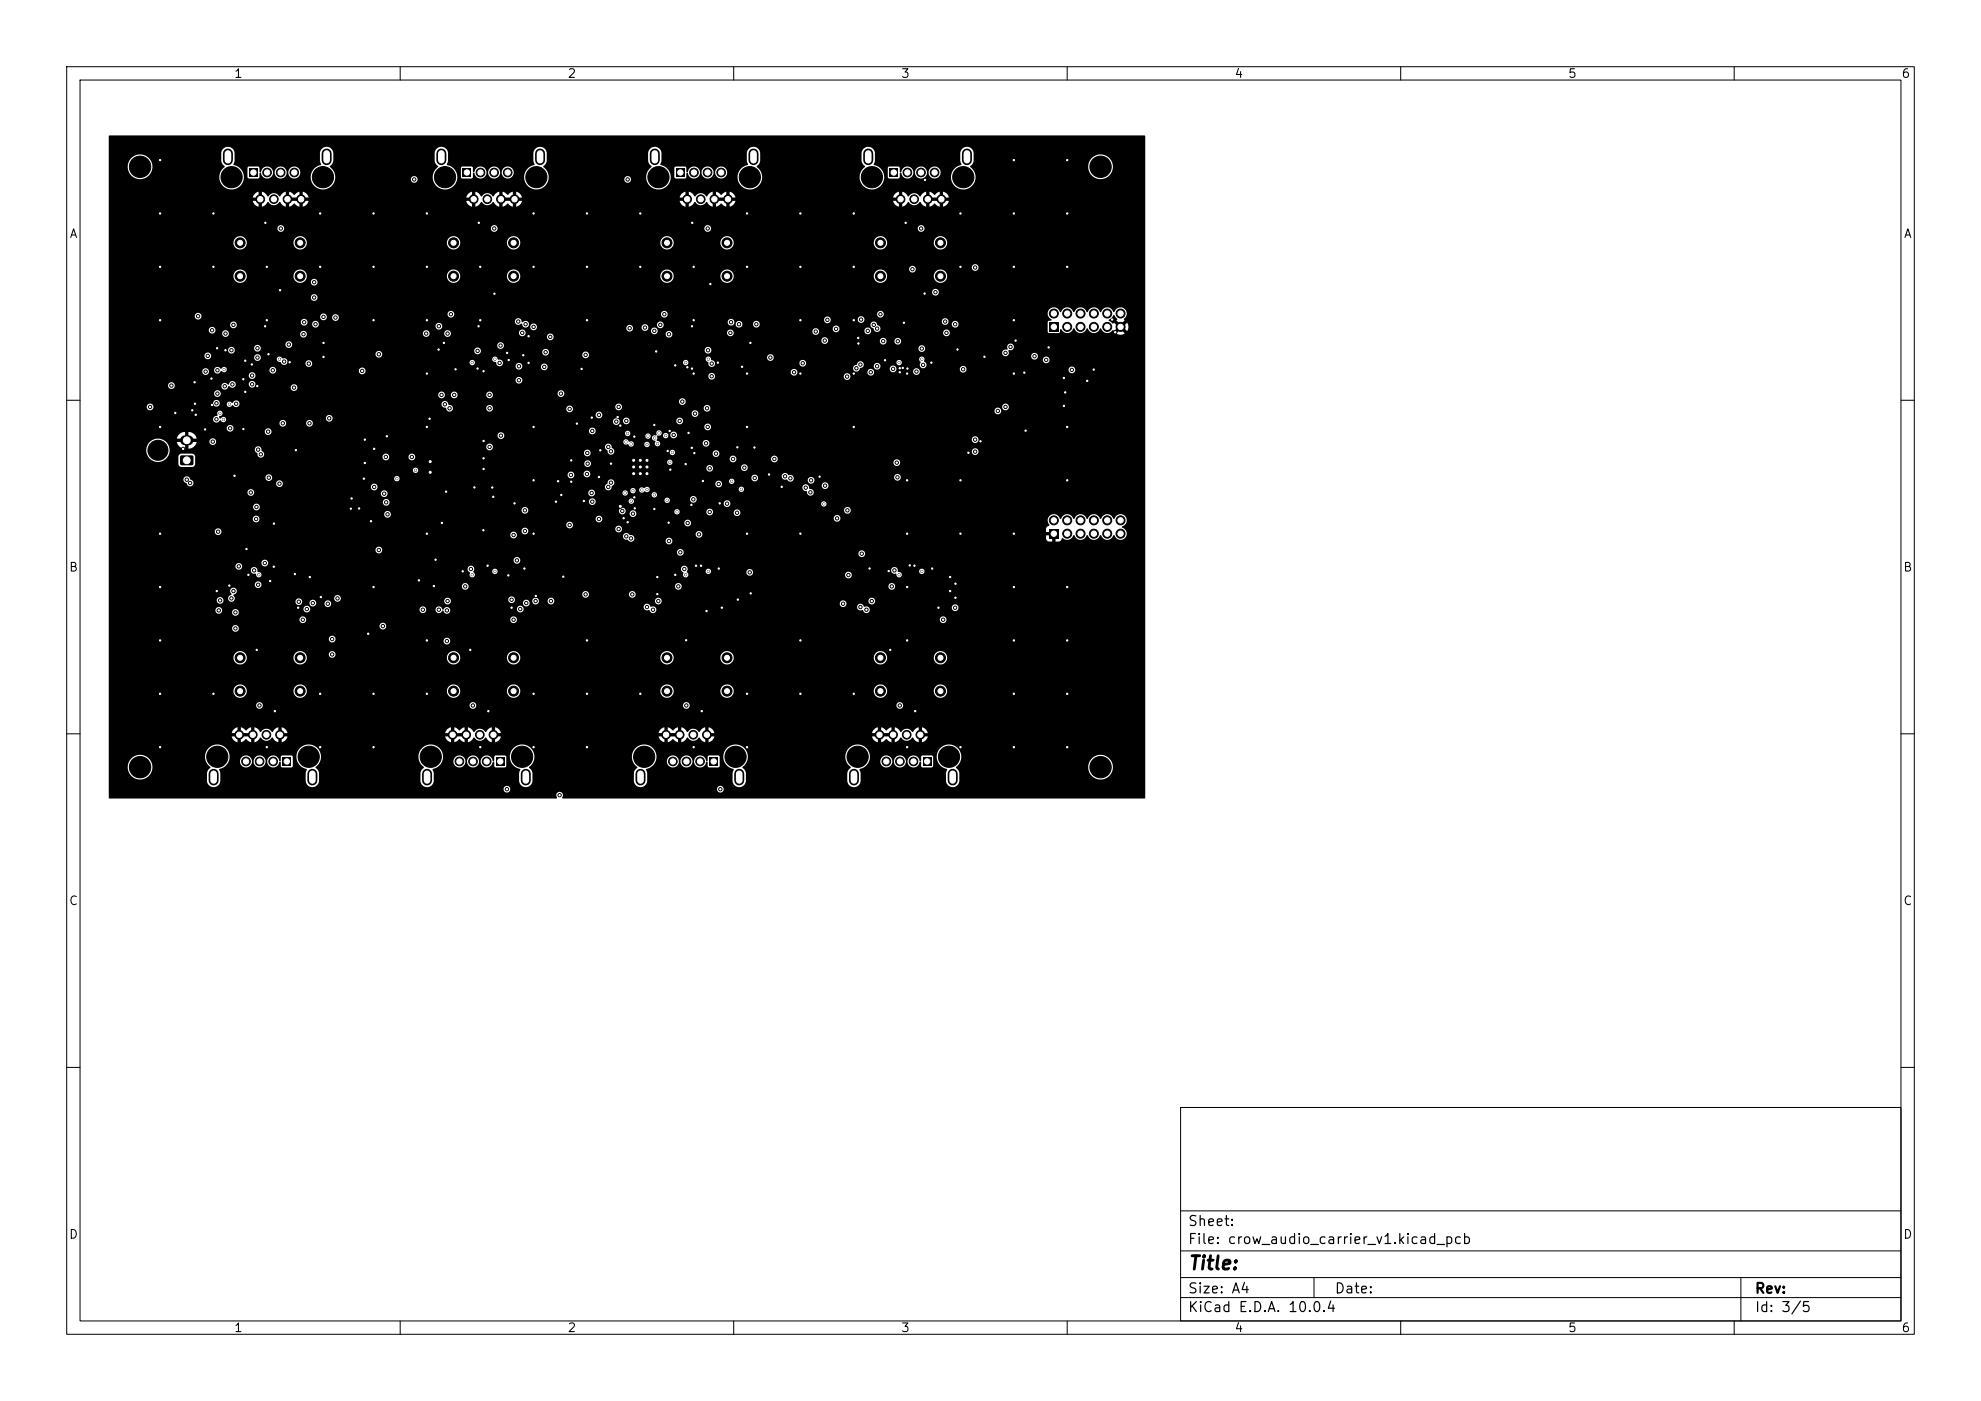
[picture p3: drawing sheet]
<svg xmlns="http://www.w3.org/2000/svg" width="297mm" height="210mm" viewBox="0 0 297 210" stroke-linecap="round" stroke-linejoin="round" font-family="sans-serif">
<defs><g id="words">
<text font-size="2" x="178" y="190.8">Title:</text>
<g font-size="1.5">
<text x="178" y="184.2">Sheet:</text>
<text x="178" y="186.9">File: crow_audio_carrier_v1.kicad_pcb</text>
<text x="178" y="197.1">KiCad E.D.A. 10.0.4</text>
<text x="178" y="194.3">Size: A4</text>
<text x="200" y="194.3">Date:</text>
<text x="263" y="194.3">Rev:</text>
<text x="263" y="197.1">Id: 3/5</text>
</g>
<g font-size="1.3">
<text x="35" y="12">1</text>
<text x="85" y="12">2</text>
<text x="135" y="12">3</text>
<text x="185" y="12">4</text>
<text x="235" y="12">5</text>
<text x="285" y="12">6</text>
<text x="10.3" y="36">A</text>
<text x="285.4" y="36">A</text>
<text x="10.3" y="86">B</text>
<text x="285.3" y="86">B</text>
<text x="10.3" y="136">C</text>
<text x="285.3" y="136">C</text>
<text x="10.3" y="186">D</text>
<text x="285.3" y="186">D</text>
<text x="35" y="200">1</text>
<text x="85" y="200">2</text>
<text x="135" y="200">3</text>
<text x="185" y="200">4</text>
<text x="235" y="200">5</text>
<text x="285" y="200">6</text>
</g>
</g></defs>
<g fill="none" stroke="#000" stroke-width=".15">
<path d="M10 10h277v190h-277zM12 12h273v186h-273zM60 10v2M110 10v2M160 10v2M210 10v2M260 10v2M10 60h2M285 60h2M10 110h2M285 110h2M10 160h2"/>
<path d="M177 166h108v32h-108zM285 160h2M60 198v2M110 198v2M160 198v2M177 194.5h108M177 191.5h108M177 187.5h108M177 181.5h108M197 191.5v3M210 198v2M260 198v2"/>
<path d="M261 191.5v6.5"/>
</g>
<g fill="#000" stroke="#000" stroke-width=".15">
<circle cx="21" cy="25" r="1.6"/>
<circle cx="24" cy="24" r=".25"/>
<circle cx="24" cy="40" r=".25"/>
<circle cx="24" cy="32" r=".25"/>
<circle cx="32" cy="40" r=".25"/>
<circle cx="32" cy="32" r=".25"/>
<circle cx="34.7" cy="26.6" r="1.59"/>
<circle cx="36" cy="36.4" r=".75"/>
<circle cx="39" cy="29.9" r=".65"/>
<circle cx="39.8" cy="33.4" r=".25"/>
<circle cx="40" cy="40" r=".25"/>
<circle cx="40" cy="25.9" r=".65"/>
<circle cx="41.1" cy="29.9" r=".65"/>
<circle cx="42.1" cy="25.9" r=".65"/>
<circle cx="42.1" cy="34.2" r=".25"/>
<circle cx="43.1" cy="29.9" r=".65"/>
<circle cx="44.1" cy="25.9" r=".65"/>
<circle cx="45" cy="36.4" r=".75"/>
<circle cx="45.1" cy="29.9" r=".65"/>
<circle cx="48" cy="40" r=".25"/>
<circle cx="48" cy="32" r=".25"/>
<circle cx="48.4" cy="26.6" r="1.59"/>
<circle cx="56" cy="32" r=".25"/>
<circle cx="62.1" cy="26.9" r=".25"/>
<circle cx="64" cy="32" r=".25"/>
<circle cx="66.7" cy="26.6" r="1.59"/>
<circle cx="68" cy="36.4" r=".75"/>
<circle cx="71" cy="29.9" r=".65"/>
<circle cx="71.8" cy="33.4" r=".25"/>
<circle cx="72" cy="25.9" r=".65"/>
<circle cx="73.1" cy="29.9" r=".65"/>
<circle cx="74.1" cy="25.9" r=".65"/>
<circle cx="74.1" cy="34.2" r=".25"/>
<circle cx="75.1" cy="29.9" r=".65"/>
<circle cx="76.1" cy="25.9" r=".65"/>
<circle cx="77" cy="36.4" r=".75"/>
<circle cx="77.1" cy="29.9" r=".65"/>
<circle cx="80" cy="32" r=".25"/>
<circle cx="80.4" cy="26.6" r="1.59"/>
<circle cx="88" cy="32" r=".25"/>
<circle cx="94.1" cy="26.9" r=".25"/>
<circle cx="96" cy="40" r=".25"/>
<circle cx="96" cy="32" r=".25"/>
<circle cx="98.7" cy="26.6" r="1.59"/>
<circle cx="100" cy="36.4" r=".75"/>
<circle cx="103" cy="29.9" r=".65"/>
<circle cx="103.8" cy="33.4" r=".25"/>
<circle cx="104" cy="40" r=".25"/>
<circle cx="104" cy="25.9" r=".65"/>
<circle cx="105.1" cy="29.9" r=".65"/>
<circle cx="106.1" cy="25.9" r=".65"/>
<circle cx="106.1" cy="34.2" r=".25"/>
<circle cx="107.1" cy="29.9" r=".65"/>
<circle cx="108.1" cy="25.9" r=".65"/>
<circle cx="109" cy="36.4" r=".75"/>
<circle cx="109.1" cy="29.9" r=".65"/>
<circle cx="112" cy="40" r=".25"/>
<circle cx="112" cy="32" r=".25"/>
<circle cx="112.4" cy="26.6" r="1.59"/>
<circle cx="120" cy="40" r=".25"/>
<circle cx="120" cy="32" r=".25"/>
<circle cx="128" cy="40" r=".25"/>
<circle cx="128" cy="32" r=".25"/>
<circle cx="130.7" cy="26.6" r="1.59"/>
<circle cx="132" cy="36.4" r=".75"/>
<circle cx="135" cy="29.9" r=".65"/>
<circle cx="135.8" cy="33.4" r=".25"/>
<circle cx="136" cy="25.9" r=".65"/>
<circle cx="137.1" cy="29.9" r=".65"/>
<circle cx="138.1" cy="25.9" r=".65"/>
<circle cx="138.1" cy="34.2" r=".25"/>
<circle cx="138.7" cy="27" r=".25"/>
<circle cx="139.1" cy="29.9" r=".65"/>
<circle cx="140.1" cy="25.9" r=".65"/>
<circle cx="141" cy="36.4" r=".75"/>
<circle cx="141.1" cy="29.9" r=".65"/>
<circle cx="144" cy="32" r=".25"/>
<circle cx="144.4" cy="26.6" r="1.59"/>
<circle cx="152" cy="24" r=".25"/>
<circle cx="152" cy="40" r=".25"/>
<circle cx="152" cy="32" r=".25"/>
<circle cx="160" cy="24" r=".25"/>
<circle cx="160" cy="40" r=".25"/>
<circle cx="160" cy="32" r=".25"/>
<circle cx="165" cy="25" r="1.6"/>
<circle cx="24" cy="48" r=".25"/>
<circle cx="25.7" cy="57.8" r=".25"/>
<circle cx="29.2" cy="57.3" r=".15"/>
<circle cx="29.7" cy="47.4" r=".25"/>
<circle cx="30.8" cy="55.7" r=".25"/>
<circle cx="31.2" cy="53.3" r=".25"/>
<circle cx="31.7" cy="56.8" r=".15"/>
<circle cx="31.8" cy="49.5" r=".25"/>
<circle cx="32.5" cy="52.2" r=".25"/>
<circle cx="32.6" cy="55.5" r=".25"/>
<circle cx="32.6" cy="59" r=".25"/>
<circle cx="33.6" cy="55.4" r=".15"/>
<circle cx="33.7" cy="57.9" r=".25"/>
<circle cx="33.8" cy="52.5" r=".25"/>
<circle cx="33.8" cy="50" r=".25"/>
<circle cx="34.7" cy="52.5" r=".25"/>
<circle cx="34.8" cy="57.6" r=".25"/>
<circle cx="35" cy="48.7" r=".25"/>
<circle cx="36" cy="41.4" r=".75"/>
<circle cx="36.5" cy="56.9" r=".25"/>
<circle cx="36.8" cy="58.7" r=".25"/>
<circle cx="36.8" cy="54.1" r=".25"/>
<circle cx="37.8" cy="54.6" r=".25"/>
<circle cx="37.8" cy="57.6" r=".25"/>
<circle cx="37.8" cy="56.3" r=".25"/>
<circle cx="38.6" cy="57.9" r=".25"/>
<circle cx="38.6" cy="52.2" r=".25"/>
<circle cx="38.6" cy="53.6" r=".25"/>
<circle cx="39.7" cy="48.9" r=".25"/>
<circle cx="40" cy="48" r=".25"/>
<circle cx="40.2" cy="53.1" r=".15"/>
<circle cx="40.9" cy="55.5" r=".25"/>
<circle cx="41.9" cy="53.8" r=".15"/>
<circle cx="42" cy="43.5" r=".25"/>
<circle cx="42.6" cy="54.2" r=".25"/>
<circle cx="43.3" cy="51.6" r=".25"/>
<circle cx="43.4" cy="54.3" r=".25"/>
<circle cx="44.1" cy="58.1" r=".25"/>
<circle cx="45" cy="41.4" r=".75"/>
<circle cx="45.5" cy="50.1" r=".25"/>
<circle cx="45.6" cy="48.3" r=".25"/>
<circle cx="46.3" cy="54.5" r=".25"/>
<circle cx="47.1" cy="42.3" r=".25"/>
<circle cx="47.1" cy="44.6" r=".25"/>
<circle cx="47.3" cy="48.6" r=".25"/>
<circle cx="48.5" cy="53.5" r=".25"/>
<circle cx="48.5" cy="51.4" r=".25"/>
<circle cx="48.5" cy="47.5" r=".25"/>
<circle cx="50.3" cy="47.6" r=".25"/>
<circle cx="54.3" cy="55.6" r=".25"/>
<circle cx="56" cy="40" r=".25"/>
<circle cx="56" cy="48" r=".25"/>
<circle cx="56.8" cy="53.1" r=".25"/>
<circle cx="63.9" cy="50" r=".25"/>
<circle cx="64" cy="40" r=".25"/>
<circle cx="64" cy="48" r=".25"/>
<circle cx="64" cy="56" r=".25"/>
<circle cx="65.7" cy="52.4" r=".25"/>
<circle cx="65.8" cy="48.9" r=".25"/>
<circle cx="66.2" cy="59.2" r=".25"/>
<circle cx="66.6" cy="51.4" r=".25"/>
<circle cx="67.1" cy="50" r=".25"/>
<circle cx="67.6" cy="47.1" r=".25"/>
<circle cx="68" cy="41.4" r=".75"/>
<circle cx="68.1" cy="59.2" r=".25"/>
<circle cx="68.3" cy="55.4" r=".25"/>
<circle cx="70.8" cy="54.3" r=".15"/>
<circle cx="71.6" cy="55.2" r=".25"/>
<circle cx="71.6" cy="52.6" r=".25"/>
<circle cx="71.7" cy="48.9" r=".25"/>
<circle cx="72" cy="40" r=".25"/>
<circle cx="72" cy="48" r=".25"/>
<circle cx="72.5" cy="55.6" r=".25"/>
<circle cx="73.4" cy="59.2" r=".25"/>
<circle cx="74.1" cy="44" r=".15"/>
<circle cx="74.2" cy="53.8" r=".15"/>
<circle cx="74.9" cy="54.4" r=".25"/>
<circle cx="75" cy="51.8" r=".25"/>
<circle cx="76" cy="52.9" r=".25"/>
<circle cx="76.3" cy="54" r=".15"/>
<circle cx="77" cy="41.4" r=".75"/>
<circle cx="77.7" cy="48.2" r=".25"/>
<circle cx="77.8" cy="57" r=".25"/>
<circle cx="77.8" cy="54.9" r=".25"/>
<circle cx="78.3" cy="49.9" r=".25"/>
<circle cx="78.5" cy="53.2" r=".25"/>
<circle cx="78.8" cy="48.6" r=".25"/>
<circle cx="79.2" cy="54.4" r=".15"/>
<circle cx="79.3" cy="50.4" r=".25"/>
<circle cx="80" cy="40" r=".25"/>
<circle cx="80" cy="49" r=".25"/>
<circle cx="81.6" cy="55" r=".25"/>
<circle cx="81.8" cy="52.8" r=".25"/>
<circle cx="82.5" cy="50.5" r=".25"/>
<circle cx="84.1" cy="59" r=".25"/>
<circle cx="87.2" cy="55.3" r=".15"/>
<circle cx="87.8" cy="53.2" r=".25"/>
<circle cx="88" cy="40" r=".25"/>
<circle cx="88" cy="48" r=".25"/>
<circle cx="94.4" cy="49.2" r=".25"/>
<circle cx="96.7" cy="49.1" r=".25"/>
<circle cx="98.1" cy="49.6" r=".25"/>
<circle cx="98.4" cy="52.7" r=".15"/>
<circle cx="99" cy="48.7" r=".25"/>
<circle cx="99.6" cy="47.1" r=".25"/>
<circle cx="100" cy="41.4" r=".75"/>
<circle cx="100.3" cy="50.1" r=".25"/>
<circle cx="101.2" cy="54.8" r=".25"/>
<circle cx="102.8" cy="54.4" r=".15"/>
<circle cx="103" cy="55.1" r=".25"/>
<circle cx="103.7" cy="48.9" r=".25"/>
<circle cx="103.7" cy="55.2" r=".25"/>
<circle cx="104" cy="48" r=".25"/>
<circle cx="104" cy="56" r=".25"/>
<circle cx="106.1" cy="52.5" r=".25"/>
<circle cx="106.2" cy="53.8" r=".15"/>
<circle cx="106.5" cy="42.6" r=".25"/>
<circle cx="106.7" cy="56.4" r=".25"/>
<circle cx="106.7" cy="54.5" r=".25"/>
<circle cx="107.6" cy="54.4" r=".15"/>
<circle cx="109" cy="41.4" r=".75"/>
<circle cx="109.5" cy="49.9" r=".25"/>
<circle cx="109.6" cy="48.3" r=".25"/>
<circle cx="110.8" cy="48.6" r=".25"/>
<circle cx="111.3" cy="55" r=".25"/>
<circle cx="112" cy="56" r=".15"/>
<circle cx="112.5" cy="51.4" r=".25"/>
<circle cx="113.4" cy="48.6" r=".25"/>
<circle cx="115.5" cy="53.6" r=".25"/>
<circle cx="119.1" cy="55.8" r=".25"/>
<circle cx="120" cy="48" r=".25"/>
<circle cx="120" cy="56" r=".25"/>
<circle cx="120.3" cy="54.4" r=".25"/>
<circle cx="122.3" cy="49.7" r=".25"/>
<circle cx="123.7" cy="51" r=".25"/>
<circle cx="124.1" cy="47.9" r=".25"/>
<circle cx="125.4" cy="49.3" r=".25"/>
<circle cx="127" cy="56.4" r=".25"/>
<circle cx="128" cy="56" r=".15"/>
<circle cx="128" cy="48" r=".25"/>
<circle cx="128.4" cy="55.2" r=".25"/>
<circle cx="128.7" cy="50.7" r=".25"/>
<circle cx="128.7" cy="51.5" r=".15"/>
<circle cx="129" cy="54.6" r=".25"/>
<circle cx="129.1" cy="47.9" r=".25"/>
<circle cx="130.1" cy="49.6" r=".25"/>
<circle cx="130.5" cy="55.8" r=".25"/>
<circle cx="131" cy="48.7" r=".25"/>
<circle cx="131.5" cy="49.3" r=".25"/>
<circle cx="131.5" cy="54.9" r=".25"/>
<circle cx="132" cy="41.4" r=".75"/>
<circle cx="132" cy="47.1" r=".25"/>
<circle cx="132.4" cy="51.1" r=".25"/>
<circle cx="132.7" cy="54" r=".25"/>
<circle cx="133.9" cy="55.3" r=".25"/>
<circle cx="134.6" cy="51.2" r=".25"/>
<circle cx="134.8" cy="54.4" r=".15"/>
<circle cx="134.9" cy="55.8" r=".25"/>
<circle cx="134.9" cy="55.2" r=".25"/>
<circle cx="135.3" cy="55.1" r=".25"/>
<circle cx="135.5" cy="48.4" r=".25"/>
<circle cx="136" cy="56" r=".25"/>
<circle cx="136.1" cy="55.2" r=".25"/>
<circle cx="136.8" cy="40.4" r=".25"/>
<circle cx="137.4" cy="55.7" r=".25"/>
<circle cx="138.2" cy="52.2" r=".25"/>
<circle cx="138.2" cy="53.8" r=".15"/>
<circle cx="138.4" cy="54.7" r=".25"/>
<circle cx="138.6" cy="44" r=".25"/>
<circle cx="139.6" cy="54.4" r=".25"/>
<circle cx="140.2" cy="43.8" r=".25"/>
<circle cx="141" cy="41.4" r=".75"/>
<circle cx="141.7" cy="48.2" r=".25"/>
<circle cx="141.9" cy="49.9" r=".25"/>
<circle cx="143.2" cy="48.6" r=".25"/>
<circle cx="143.5" cy="52.4" r=".25"/>
<circle cx="144" cy="40" r=".15"/>
<circle cx="144.4" cy="55.3" r=".25"/>
<circle cx="146.2" cy="40.1" r=".25"/>
<circle cx="147.6" cy="53.5" r=".25"/>
<circle cx="150.8" cy="52.9" r=".25"/>
<circle cx="151.5" cy="52" r=".25"/>
<circle cx="152" cy="48" r=".25"/>
<circle cx="152" cy="56" r=".25"/>
<circle cx="152.3" cy="51" r=".25"/>
<circle cx="153.6" cy="55.9" r=".15"/>
<circle cx="155.1" cy="53.4" r=".25"/>
<circle cx="156.8" cy="53.9" r=".25"/>
<circle cx="157.2" cy="52.1" r=".25"/>
<circle cx="158" cy="47" r=".67"/>
<circle cx="159.5" cy="56.7" r=".25"/>
<circle cx="159.7" cy="58.8" r=".25"/>
<circle cx="160" cy="49" r=".67"/>
<circle cx="160" cy="47" r=".67"/>
<circle cx="160.7" cy="55.4" r=".25"/>
<circle cx="162" cy="49" r=".67"/>
<circle cx="162" cy="47" r=".67"/>
<circle cx="163" cy="57.1" r=".25"/>
<circle cx="164" cy="55.4" r=".25"/>
<circle cx="164" cy="49" r=".67"/>
<circle cx="164" cy="47" r=".67"/>
<circle cx="166" cy="49" r=".67"/>
<circle cx="166" cy="47" r=".67"/>
<circle cx="166.7" cy="47.9" r=".15"/>
<circle cx="167.2" cy="49.8" r=".25"/>
<circle cx="168" cy="49" r=".67"/>
<circle cx="168" cy="47" r=".67"/>
<circle cx="22.5" cy="61" r=".25"/>
<circle cx="23.7" cy="67.5" r="1.5"/>
<circle cx="24" cy="80" r=".25"/>
<circle cx="24" cy="64" r=".25"/>
<circle cx="26.3" cy="61.9" r=".25"/>
<circle cx="27.5" cy="67.3" r=".25"/>
<circle cx="28" cy="71.9" r=".25"/>
<circle cx="28.5" cy="72.4" r=".25"/>
<circle cx="28.8" cy="61.5" r=".25"/>
<circle cx="29.2" cy="60.5" r=".25"/>
<circle cx="29.3" cy="62.2" r=".25"/>
<circle cx="30.7" cy="64.4" r=".25"/>
<circle cx="31.8" cy="60.7" r=".15"/>
<circle cx="31.9" cy="66.2" r=".25"/>
<circle cx="32.4" cy="60.4" r=".25"/>
<circle cx="32.4" cy="62.8" r=".25"/>
<circle cx="32.7" cy="79.7" r=".25"/>
<circle cx="33" cy="62" r=".15"/>
<circle cx="33.5" cy="62.9" r=".15"/>
<circle cx="34.4" cy="60.6" r=".15"/>
<circle cx="34.5" cy="64.2" r=".25"/>
<circle cx="35.2" cy="71.3" r=".25"/>
<circle cx="35.4" cy="60.5" r=".25"/>
<circle cx="36.5" cy="64.3" r=".25"/>
<circle cx="37.6" cy="73.8" r=".25"/>
<circle cx="38.4" cy="77.8" r=".25"/>
<circle cx="38.5" cy="76" r=".25"/>
<circle cx="38.7" cy="67.4" r=".25"/>
<circle cx="39.1" cy="68.1" r=".25"/>
<circle cx="40.2" cy="64.7" r=".25"/>
<circle cx="40.3" cy="71.6" r=".25"/>
<circle cx="41.1" cy="78.5" r=".25"/>
<circle cx="41.9" cy="72.5" r=".25"/>
<circle cx="42.4" cy="63.4" r=".25"/>
<circle cx="44.4" cy="67.5" r=".25"/>
<circle cx="46.4" cy="63.4" r=".25"/>
<circle cx="49.4" cy="62.7" r=".25"/>
<circle cx="52.6" cy="76.3" r=".25"/>
<circle cx="52.7" cy="74.7" r=".25"/>
<circle cx="53.8" cy="76.2" r=".25"/>
<circle cx="54.6" cy="71.7" r=".25"/>
<circle cx="54.7" cy="65.9" r=".25"/>
<circle cx="54.7" cy="69.4" r=".15"/>
<circle cx="55.6" cy="78.1" r=".25"/>
<circle cx="56.1" cy="67.3" r=".25"/>
<circle cx="56.1" cy="73" r=".25"/>
<circle cx="57.6" cy="74" r=".25"/>
<circle cx="57.8" cy="68.5" r=".25"/>
<circle cx="57.9" cy="75.3" r=".25"/>
<circle cx="58" cy="65.4" r=".25"/>
<circle cx="58.1" cy="77.1" r=".25"/>
<circle cx="59.5" cy="71.8" r=".15"/>
<circle cx="61.7" cy="68.5" r=".25"/>
<circle cx="62.3" cy="70.5" r=".15"/>
<circle cx="64" cy="80" r=".25"/>
<circle cx="64" cy="64" r=".25"/>
<circle cx="64.4" cy="62.8" r=".25"/>
<circle cx="64.5" cy="69.2" r=".3"/>
<circle cx="64.5" cy="70.8" r=".3"/>
<circle cx="66.3" cy="78.4" r=".25"/>
<circle cx="66.7" cy="60.6" r=".25"/>
<circle cx="66.9" cy="73.7" r=".25"/>
<circle cx="67.4" cy="61.2" r=".25"/>
<circle cx="71.1" cy="73.1" r=".25"/>
<circle cx="72.5" cy="79.5" r=".15"/>
<circle cx="72.5" cy="66.1" r=".25"/>
<circle cx="72.5" cy="68.7" r=".25"/>
<circle cx="72.5" cy="70.3" r=".25"/>
<circle cx="73.4" cy="61.2" r=".25"/>
<circle cx="73.4" cy="67" r=".25"/>
<circle cx="73.8" cy="73.1" r=".25"/>
<circle cx="73.9" cy="74.5" r=".25"/>
<circle cx="75.1" cy="65.3" r=".25"/>
<circle cx="77.1" cy="75.4" r=".25"/>
<circle cx="78.7" cy="79.6" r=".25"/>
<circle cx="78.7" cy="76.5" r=".25"/>
<circle cx="80" cy="80" r=".15"/>
<circle cx="80" cy="72" r=".25"/>
<circle cx="80" cy="64" r=".25"/>
<circle cx="83.3" cy="75.2" r=".25"/>
<circle cx="83.7" cy="72.1" r=".25"/>
<circle cx="84.1" cy="74.2" r=".25"/>
<circle cx="85.4" cy="78.7" r=".25"/>
<circle cx="85.4" cy="61.3" r=".25"/>
<circle cx="85.6" cy="71.2" r=".25"/>
<circle cx="85.6" cy="69" r=".25"/>
<circle cx="85.6" cy="72.2" r=".15"/>
<circle cx="86.5" cy="63.5" r=".25"/>
<circle cx="87.5" cy="75.1" r=".25"/>
<circle cx="88" cy="71.1" r=".25"/>
<circle cx="88" cy="67.9" r=".25"/>
<circle cx="88.1" cy="69.5" r=".25"/>
<circle cx="88.7" cy="73.9" r=".25"/>
<circle cx="88.7" cy="62.6" r=".25"/>
<circle cx="88.8" cy="75.2" r=".25"/>
<circle cx="88.8" cy="64.6" r=".25"/>
<circle cx="89.8" cy="77.8" r=".25"/>
<circle cx="89.8" cy="62.2" r=".25"/>
<circle cx="89.8" cy="71.5" r=".25"/>
<circle cx="90" cy="67.5" r=".25"/>
<circle cx="91.2" cy="67" r=".25"/>
<circle cx="91.2" cy="73" r=".25"/>
<circle cx="91.6" cy="69.5" r=".25"/>
<circle cx="91.6" cy="72.3" r=".25"/>
<circle cx="91.6" cy="67.6" r=".25"/>
<circle cx="92.4" cy="63.2" r=".25"/>
<circle cx="92.6" cy="62.5" r=".15"/>
<circle cx="92.7" cy="61" r=".25"/>
<circle cx="92.7" cy="79.3" r=".25"/>
<circle cx="93" cy="63.8" r=".15"/>
<circle cx="93" cy="75.9" r=".3"/>
<circle cx="93.3" cy="76.6" r=".25"/>
<circle cx="93.5" cy="77.7" r=".15"/>
<circle cx="93.7" cy="73.9" r=".15"/>
<circle cx="93.9" cy="66.2" r=".15"/>
<circle cx="93.9" cy="63.1" r=".25"/>
<circle cx="94.1" cy="65" r=".15"/>
<circle cx="94.1" cy="78.3" r=".15"/>
<circle cx="94.6" cy="66.5" r=".15"/>
<circle cx="94.6" cy="75.1" r=".15"/>
<circle cx="94.9" cy="73.5" r=".15"/>
<circle cx="94.9" cy="77" r=".25"/>
<circle cx="95" cy="71" r=".3"/>
<circle cx="95" cy="70" r=".3"/>
<circle cx="95" cy="69" r=".3"/>
<circle cx="95.1" cy="74.6" r=".25"/>
<circle cx="95.1" cy="65.5" r=".25"/>
<circle cx="95.2" cy="76.2" r=".15"/>
<circle cx="96" cy="71" r=".3"/>
<circle cx="96" cy="70" r=".3"/>
<circle cx="96" cy="69" r=".3"/>
<circle cx="96.2" cy="73.5" r=".15"/>
<circle cx="97" cy="66.6" r=".15"/>
<circle cx="97" cy="73.4" r=".15"/>
<circle cx="97" cy="71" r=".3"/>
<circle cx="97" cy="70" r=".3"/>
<circle cx="97" cy="69" r=".3"/>
<circle cx="97.2" cy="65.4" r=".15"/>
<circle cx="98.1" cy="63.7" r=".25"/>
<circle cx="98.1" cy="76.3" r=".25"/>
<circle cx="98.1" cy="74.2" r=".15"/>
<circle cx="98.2" cy="65.6" r=".15"/>
<circle cx="98.6" cy="66.5" r=".15"/>
<circle cx="98.8" cy="64.9" r=".15"/>
<circle cx="99.8" cy="65.3" r=".15"/>
<circle cx="100" cy="75" r=".15"/>
<circle cx="100.1" cy="67.6" r=".25"/>
<circle cx="100.3" cy="78.3" r=".25"/>
<circle cx="100.4" cy="64.6" r=".15"/>
<circle cx="100.4" cy="69.3" r=".15"/>
<circle cx="100.5" cy="70.4" r=".25"/>
<circle cx="100.8" cy="67.8" r=".15"/>
<circle cx="101" cy="65.2" r=".25"/>
<circle cx="101.5" cy="76.7" r=".15"/>
<circle cx="101.9" cy="63.1" r=".25"/>
<circle cx="102.3" cy="60.2" r=".25"/>
<circle cx="102.8" cy="69.6" r=".25"/>
<circle cx="103.1" cy="78.4" r=".25"/>
<circle cx="103.2" cy="64.9" r=".25"/>
<circle cx="103.7" cy="75.7" r=".15"/>
<circle cx="103.7" cy="67.1" r=".25"/>
<circle cx="103.9" cy="74.8" r=".25"/>
<circle cx="104.1" cy="67.9" r=".25"/>
<circle cx="104.2" cy="62" r=".25"/>
<circle cx="105.4" cy="72.1" r=".15"/>
<circle cx="105.8" cy="66.4" r=".25"/>
<circle cx="106" cy="61.2" r=".25"/>
<circle cx="106.1" cy="64" r=".25"/>
<circle cx="106.4" cy="70.2" r=".25"/>
<circle cx="106.4" cy="76.8" r=".25"/>
<circle cx="107.4" cy="68" r=".25"/>
<circle cx="107.7" cy="72.6" r=".25"/>
<circle cx="107.9" cy="75.4" r=".25"/>
<circle cx="109" cy="75.5" r=".25"/>
<circle cx="109.7" cy="72.2" r=".15"/>
<circle cx="109.9" cy="68.8" r=".25"/>
<circle cx="110.5" cy="76.9" r=".25"/>
<circle cx="110.6" cy="67" r=".15"/>
<circle cx="111.1" cy="73.3" r=".15"/>
<circle cx="111.6" cy="70.1" r=".25"/>
<circle cx="112" cy="80" r=".25"/>
<circle cx="112" cy="64" r=".25"/>
<circle cx="113.1" cy="67.1" r=".25"/>
<circle cx="113.2" cy="71.6" r=".25"/>
<circle cx="115.3" cy="71.1" r=".15"/>
<circle cx="116.1" cy="68.8" r=".25"/>
<circle cx="117.2" cy="73" r=".15"/>
<circle cx="117.7" cy="71.4" r=".25"/>
<circle cx="118.5" cy="71.7" r=".25"/>
<circle cx="120" cy="80" r=".25"/>
<circle cx="120.8" cy="73.1" r=".25"/>
<circle cx="121.5" cy="73.8" r=".25"/>
<circle cx="121.6" cy="72" r=".25"/>
<circle cx="122.9" cy="71.5" r=".25"/>
<circle cx="123.5" cy="75.5" r=".15"/>
<circle cx="123.7" cy="72.8" r=".25"/>
<circle cx="125.5" cy="77.7" r=".25"/>
<circle cx="127.1" cy="76.5" r=".25"/>
<circle cx="128" cy="64" r=".25"/>
<circle cx="134.4" cy="69.3" r=".25"/>
<circle cx="134.5" cy="71.6" r=".25"/>
<circle cx="136" cy="80" r=".25"/>
<circle cx="136" cy="72" r=".25"/>
<circle cx="144" cy="80" r=".25"/>
<circle cx="144" cy="72" r=".25"/>
<circle cx="145.2" cy="67.9" r=".25"/>
<circle cx="146.2" cy="65.9" r=".25"/>
<circle cx="146.2" cy="67.7" r=".25"/>
<circle cx="147" cy="66.2" r=".15"/>
<circle cx="149.6" cy="61.6" r=".25"/>
<circle cx="150.8" cy="61" r=".25"/>
<circle cx="152" cy="80" r=".25"/>
<circle cx="153.8" cy="64.6" r=".25"/>
<circle cx="158" cy="78" r=".67"/>
<circle cx="159.5" cy="60.9" r=".25"/>
<circle cx="160" cy="80" r=".67"/>
<circle cx="160" cy="78" r=".67"/>
<circle cx="160" cy="72" r=".25"/>
<circle cx="160" cy="64" r=".25"/>
<circle cx="162" cy="80" r=".67"/>
<circle cx="162" cy="78" r=".67"/>
<circle cx="164" cy="80" r=".67"/>
<circle cx="164" cy="78" r=".67"/>
<circle cx="166" cy="80" r=".67"/>
<circle cx="166" cy="78" r=".67"/>
<circle cx="168" cy="80" r=".67"/>
<circle cx="168" cy="78" r=".67"/>
<circle cx="24" cy="96" r=".25"/>
<circle cx="24" cy="88" r=".25"/>
<circle cx="32.5" cy="88.6" r=".25"/>
<circle cx="32.8" cy="91.5" r=".25"/>
<circle cx="33" cy="90" r=".25"/>
<circle cx="34.4" cy="87.8" r=".25"/>
<circle cx="34.7" cy="89.7" r=".25"/>
<circle cx="35" cy="88.6" r=".25"/>
<circle cx="35.3" cy="94.2" r=".25"/>
<circle cx="35.3" cy="91.8" r=".25"/>
<circle cx="35.8" cy="84.9" r=".25"/>
<circle cx="36" cy="98.6" r=".75"/>
<circle cx="37" cy="82.3" r=".25"/>
<circle cx="37.2" cy="86.2" r=".25"/>
<circle cx="38.1" cy="85.5" r=".25"/>
<circle cx="38.5" cy="97.4" r=".25"/>
<circle cx="38.7" cy="87.6" r=".25"/>
<circle cx="38.8" cy="86.2" r=".15"/>
<circle cx="39.7" cy="84.4" r=".25"/>
<circle cx="40.5" cy="87.1" r=".25"/>
<circle cx="41.1" cy="84.9" r=".15"/>
<circle cx="44.2" cy="86" r=".15"/>
<circle cx="44.7" cy="91.1" r=".15"/>
<circle cx="44.8" cy="90.2" r=".25"/>
<circle cx="45" cy="98.6" r=".75"/>
<circle cx="45.4" cy="92.9" r=".25"/>
<circle cx="46" cy="91.3" r=".25"/>
<circle cx="46.4" cy="86.5" r=".25"/>
<circle cx="46.9" cy="90.4" r=".25"/>
<circle cx="48.1" cy="89.5" r=".25"/>
<circle cx="49.1" cy="90.5" r=".25"/>
<circle cx="49.8" cy="95.8" r=".25"/>
<circle cx="49.8" cy="98.1" r=".25"/>
<circle cx="50.6" cy="89.7" r=".25"/>
<circle cx="55.2" cy="95" r=".25"/>
<circle cx="56" cy="88" r=".25"/>
<circle cx="56.8" cy="82.4" r=".25"/>
<circle cx="57.4" cy="93.8" r=".25"/>
<circle cx="62.8" cy="87" r=".15"/>
<circle cx="63.4" cy="91.4" r=".25"/>
<circle cx="64" cy="96" r=".25"/>
<circle cx="65" cy="87.8" r=".25"/>
<circle cx="65.3" cy="83.9" r=".25"/>
<circle cx="65.8" cy="91.4" r=".25"/>
<circle cx="67" cy="91.5" r=".25"/>
<circle cx="67" cy="96.1" r=".25"/>
<circle cx="67.1" cy="90.1" r=".25"/>
<circle cx="68" cy="98.6" r=".75"/>
<circle cx="69.4" cy="85.6" r=".25"/>
<circle cx="69.7" cy="87.9" r=".25"/>
<circle cx="70.5" cy="97.4" r=".25"/>
<circle cx="70.6" cy="85.3" r=".25"/>
<circle cx="70.8" cy="86.2" r=".15"/>
<circle cx="73.1" cy="84.8" r=".25"/>
<circle cx="74.2" cy="85.7" r=".15"/>
<circle cx="76.2" cy="86.2" r=".15"/>
<circle cx="76.7" cy="89.9" r=".25"/>
<circle cx="76.7" cy="91.1" r=".15"/>
<circle cx="77" cy="92.9" r=".25"/>
<circle cx="77" cy="80.2" r=".25"/>
<circle cx="77" cy="98.6" r=".75"/>
<circle cx="77.5" cy="84" r=".25"/>
<circle cx="78" cy="91.3" r=".25"/>
<circle cx="78.6" cy="85.2" r=".25"/>
<circle cx="78.9" cy="90.4" r=".25"/>
<circle cx="80.3" cy="90.1" r=".25"/>
<circle cx="80.3" cy="89.3" r=".25"/>
<circle cx="82.6" cy="90.1" r=".25"/>
<circle cx="84.4" cy="86.4" r=".25"/>
<circle cx="87.8" cy="89.1" r=".25"/>
<circle cx="88" cy="96" r=".25"/>
<circle cx="93.9" cy="80.4" r=".25"/>
<circle cx="94.6" cy="80.7" r=".25"/>
<circle cx="94.8" cy="89.1" r=".25"/>
<circle cx="97" cy="91" r=".25"/>
<circle cx="97.9" cy="91.4" r=".25"/>
<circle cx="98.5" cy="86.5" r=".25"/>
<circle cx="98.6" cy="89" r=".25"/>
<circle cx="98.7" cy="90.1" r=".25"/>
<circle cx="100" cy="98.6" r=".75"/>
<circle cx="100.3" cy="81.1" r=".25"/>
<circle cx="101.2" cy="86.2" r=".25"/>
<circle cx="101.7" cy="87.9" r=".25"/>
<circle cx="102" cy="82.8" r=".25"/>
<circle cx="102.6" cy="85.3" r=".25"/>
<circle cx="102.8" cy="86.2" r=".15"/>
<circle cx="102.9" cy="96" r=".15"/>
<circle cx="104.4" cy="84.8" r=".25"/>
<circle cx="104.8" cy="80.1" r=".25"/>
<circle cx="105.1" cy="84.8" r=".25"/>
<circle cx="105.9" cy="91.6" r=".25"/>
<circle cx="106.2" cy="85.6" r=".15"/>
<circle cx="107.8" cy="85.2" r=".15"/>
<circle cx="108.2" cy="91.1" r=".25"/>
<circle cx="109" cy="98.6" r=".75"/>
<circle cx="110.6" cy="89.9" r=".15"/>
<circle cx="112.4" cy="85.8" r=".25"/>
<circle cx="112.6" cy="88.9" r=".15"/>
<circle cx="120" cy="96" r=".25"/>
<circle cx="126.4" cy="90.5" r=".25"/>
<circle cx="127.2" cy="86.2" r=".25"/>
<circle cx="129" cy="91" r=".25"/>
<circle cx="129.2" cy="83" r=".25"/>
<circle cx="129.9" cy="91.4" r=".25"/>
<circle cx="130.4" cy="85.2" r=".25"/>
<circle cx="130.7" cy="90.1" r=".25"/>
<circle cx="132" cy="98.6" r=".75"/>
<circle cx="133.2" cy="85.6" r=".15"/>
<circle cx="133.5" cy="97.4" r=".15"/>
<circle cx="133.7" cy="87.9" r=".25"/>
<circle cx="134.1" cy="85.5" r=".25"/>
<circle cx="134.8" cy="86.2" r=".15"/>
<circle cx="136" cy="96" r=".25"/>
<circle cx="136" cy="88" r=".25"/>
<circle cx="136.4" cy="84.7" r=".25"/>
<circle cx="137.1" cy="84.8" r=".25"/>
<circle cx="138.2" cy="85.6" r=".15"/>
<circle cx="139.8" cy="85.2" r=".25"/>
<circle cx="140.7" cy="91.1" r=".15"/>
<circle cx="141" cy="98.6" r=".75"/>
<circle cx="141.4" cy="92.9" r=".25"/>
<circle cx="142.5" cy="88.6" r=".25"/>
<circle cx="142.5" cy="86.5" r=".25"/>
<circle cx="143.2" cy="91.1" r=".25"/>
<circle cx="143.2" cy="89.6" r=".25"/>
<circle cx="143.2" cy="87.5" r=".25"/>
<circle cx="152" cy="96" r=".25"/>
<circle cx="152" cy="88" r=".25"/>
<circle cx="160" cy="96" r=".25"/>
<circle cx="160" cy="88" r=".25"/>
<circle cx="21" cy="115" r="1.6"/>
<circle cx="24" cy="112" r=".25"/>
<circle cx="24" cy="104" r=".25"/>
<circle cx="32" cy="104" r=".25"/>
<circle cx="32.6" cy="113.4" r="1.59"/>
<circle cx="35.9" cy="110.1" r=".65"/>
<circle cx="36" cy="103.6" r=".75"/>
<circle cx="36.9" cy="114.1" r=".65"/>
<circle cx="37.9" cy="110.1" r=".65"/>
<circle cx="38.9" cy="105.7" r=".25"/>
<circle cx="38.9" cy="114.1" r=".65"/>
<circle cx="39.9" cy="110.1" r=".65"/>
<circle cx="40" cy="112" r=".25"/>
<circle cx="41" cy="114.1" r=".65"/>
<circle cx="41.2" cy="106.6" r=".25"/>
<circle cx="42" cy="110.1" r=".65"/>
<circle cx="45" cy="103.6" r=".75"/>
<circle cx="46.3" cy="113.4" r="1.59"/>
<circle cx="48" cy="112" r=".25"/>
<circle cx="48" cy="104" r=".25"/>
<circle cx="56" cy="112" r=".25"/>
<circle cx="56" cy="104" r=".25"/>
<circle cx="64" cy="104" r=".25"/>
<circle cx="64.6" cy="113.4" r="1.59"/>
<circle cx="67.9" cy="110.1" r=".65"/>
<circle cx="68" cy="103.6" r=".75"/>
<circle cx="68.9" cy="114.1" r=".65"/>
<circle cx="69.9" cy="110.1" r=".65"/>
<circle cx="70.9" cy="105.7" r=".25"/>
<circle cx="70.9" cy="114.1" r=".65"/>
<circle cx="71.9" cy="110.1" r=".65"/>
<circle cx="72" cy="112" r=".25"/>
<circle cx="73" cy="114.1" r=".65"/>
<circle cx="73.2" cy="106.6" r=".25"/>
<circle cx="74" cy="110.1" r=".65"/>
<circle cx="76" cy="118.3" r=".25"/>
<circle cx="77" cy="103.6" r=".75"/>
<circle cx="78.3" cy="113.4" r="1.59"/>
<circle cx="80" cy="112" r=".25"/>
<circle cx="80" cy="104" r=".25"/>
<circle cx="83.9" cy="119.2" r=".25"/>
<circle cx="88" cy="112" r=".25"/>
<circle cx="88" cy="104" r=".25"/>
<circle cx="96" cy="104" r=".25"/>
<circle cx="96.6" cy="113.4" r="1.59"/>
<circle cx="99.9" cy="110.1" r=".65"/>
<circle cx="100" cy="103.6" r=".75"/>
<circle cx="100.9" cy="114.1" r=".65"/>
<circle cx="101.9" cy="110.1" r=".65"/>
<circle cx="102.9" cy="105.7" r=".25"/>
<circle cx="102.9" cy="114.1" r=".65"/>
<circle cx="103.9" cy="110.1" r=".65"/>
<circle cx="104" cy="112" r=".25"/>
<circle cx="105" cy="114.1" r=".65"/>
<circle cx="105.2" cy="106.6" r=".25"/>
<circle cx="106" cy="110.1" r=".65"/>
<circle cx="108" cy="118.3" r=".25"/>
<circle cx="109" cy="103.6" r=".75"/>
<circle cx="110.3" cy="113.4" r="1.59"/>
<circle cx="112" cy="112" r=".25"/>
<circle cx="112" cy="104" r=".25"/>
<circle cx="120" cy="104" r=".25"/>
<circle cx="128" cy="104" r=".25"/>
<circle cx="128.6" cy="113.4" r="1.59"/>
<circle cx="131.9" cy="110.1" r=".65"/>
<circle cx="132" cy="103.6" r=".75"/>
<circle cx="132.9" cy="114.1" r=".65"/>
<circle cx="133.9" cy="110.1" r=".65"/>
<circle cx="134.9" cy="105.7" r=".25"/>
<circle cx="134.9" cy="114.1" r=".65"/>
<circle cx="135.9" cy="110.1" r=".65"/>
<circle cx="136" cy="112" r=".25"/>
<circle cx="137" cy="114.1" r=".65"/>
<circle cx="137.2" cy="106.6" r=".25"/>
<circle cx="138" cy="110.1" r=".65"/>
<circle cx="141" cy="103.6" r=".75"/>
<circle cx="142.3" cy="113.4" r="1.59"/>
<circle cx="144" cy="112" r=".25"/>
<circle cx="152" cy="112" r=".25"/>
<circle cx="152" cy="104" r=".25"/>
<circle cx="160" cy="112" r=".25"/>
<circle cx="160" cy="104" r=".25"/>
<circle cx="165" cy="115" r="1.6"/>
</g>
<g fill="#000">
<path d="M37.3 25.2h1.3v1.3h-1.3zM43.4 29.6h1.4l-.1 .2 .1 .3h-1.4l.1-.2zM69.4 25.2h1.2v1.3h-1.2zM75.4 29.6h1.4l-.1 .2 .1 .3h-1.4l.1-.2zM101.3 25.2h1.4v1.3h-1.4zM107.4 29.6h1.4l-.1 .2 .1 .3h-1.4l.1-.2zM133.3 25.2h1.4v1.3h-1.4zM139.4 29.6h1.4l-.1 .2 .1 .3h-1.4l.1-.2zM16.3 20.4h155.4v99.2l-87.3 .1-.1-.1a.52 .52 0 0 0-.1-.8 .52 .52 0 0 0-.7 .1 .52 .52 0 0 0 0 .7l-.1 .1h-67l-.1-.1v-1.4h59.2v.2a.5 .5 0 0 0 .6 .4 .5 .5 0 0 0 .4-.6h31v.2a.5 .5 0 0 0 .8 .3 .5 .5 0 0 0 0-.8 .5 .5 0 0 0-.8 .3h-31v-.1a.5 .5 0 0 0-.6-.3 .5 .5 0 0 0-.4 .4h-59.2v-3.3h2.8v.2a1.85 1.85 0 0 0 2.9 1.4 1.85 1.85 0 0 0-.2-3.2h8.9l.1 .5a2.43 2.43 0 0 0 .8 1.3l-.5 .6-.1 1.4a1.01 1.01 0 0 0 1 .9 1.01 1.01 0 0 0 1-.9v-1.2l-.2-.5 .1-.2a1.84 1.84 0 0 0 1.4-1.1h1.7v.1a.9 .9 0 0 0 1 .8 .9 .9 0 0 0 .8-.9h.2v.1a.9 .9 0 0 0 1 .8 .9 .9 0 0 0 .8-.9h.3v.1a.92 .92 0 0 0 .9 .8 .92 .92 0 0 0 .9-.8h.2v.7l.2 .1h1.4l.2-.2-.1-1.5h.6v.3a2.04 2.04 0 0 0 1.6 1.7l-.2 .6v1.2a1.01 1.01 0 0 0 1 .9 1.01 1.01 0 0 0 1-.9v-1.4l-.5-.7a2.02 2.02 0 0 0 .8-1.7h14.6l.1 .5a2.43 2.43 0 0 0 .8 1.3l-.5 .6-.1 1.4a1.01 1.01 0 0 0 1 .9 1.01 1.01 0 0 0 1-.9v-1.2l-.2-.5 .1-.2a1.84 1.84 0 0 0 1.4-1.1h1.7v.1a.9 .9 0 0 0 1 .8 .9 .9 0 0 0 .8-.9h.2v.1a.9 .9 0 0 0 1 .8 .9 .9 0 0 0 .8-.9h.3v.1a.92 .92 0 0 0 .9 .8 .92 .92 0 0 0 .9-.8h.2v.7l.2 .1h1.4l.2-.2-.1-1.5h.6v.3a2.04 2.04 0 0 0 1.6 1.7l-.2 .6v1.2a1.01 1.01 0 0 0 1 .9 1.01 1.01 0 0 0 1-.9v-1.4l-.5-.7a2.02 2.02 0 0 0 .8-1.7h14.6l.1 .5a2.43 2.43 0 0 0 .8 1.3l-.5 .6-.1 1.4a1.01 1.01 0 0 0 1 .9 1.01 1.01 0 0 0 1-.9v-1.2l-.2-.5 .1-.2a1.84 1.84 0 0 0 1.4-1.1h1.7v.1a.9 .9 0 0 0 1 .8 .9 .9 0 0 0 .8-.9h.2v.1a.9 .9 0 0 0 1 .8 .9 .9 0 0 0 .8-.9h.3v.1a.92 .92 0 0 0 .9 .8 .92 .92 0 0 0 .9-.8h.2v.7l.2 .1h1.4l.2-.2-.1-1.5h.6v.3a2.04 2.04 0 0 0 1.6 1.7l-.2 .6v1.2a1.01 1.01 0 0 0 1 .9 1.01 1.01 0 0 0 1-.9v-1.4l-.5-.7a2.02 2.02 0 0 0 .8-1.7h14.6l.1 .5a2.44 2.44 0 0 0 .8 1.3l-.5 .6-.1 1.4a1.01 1.01 0 0 0 1 .9 1.01 1.01 0 0 0 1-.9v-1.2l-.2-.5 .1-.2a1.84 1.84 0 0 0 1.4-1.1h1.7v.1a.9 .9 0 0 0 1 .8 .9 .9 0 0 0 .8-.9h.2v.1a.9 .9 0 0 0 1 .8 .9 .9 0 0 0 .8-.9h.3v.1a.92 .92 0 0 0 .9 .8 .92 .92 0 0 0 .9-.8h.2v.7l.2 .1h1.4l.2-.2-.1-1.5h.6v.3a2.04 2.04 0 0 0 1.6 1.7l-.2 .6v1.2a1.01 1.01 0 0 0 1 .9 1.01 1.01 0 0 0 1-.9v-1.2l-.1-.4-.4-.4 .1-.2h19.7v.2a1.85 1.85 0 0 0 2.9 1.5 1.85 1.85 0 0 0 0-3.2 1.85 1.85 0 0 0-2.9 1.5h-19.7l.1-.1a1.84 1.84 0 0 0-.4-3 1.84 1.84 0 0 0-2.7 1.5h-2.1l-.2 .1v.7h-.2a.92 .92 0 0 0-.9-.9 .92 .92 0 0 0-.9 .9l-.3-.1a.9 .9 0 0 0-.9-.8 .9 .9 0 0 0-.9 .9l-.2-.1a.9 .9 0 0 0-.9-.8 .9 .9 0 0 0-.9 .9l-1.7-.1a1.84 1.84 0 0 0-1.4-2.4 1.84 1.84 0 0 0-2.2 1.7h-14.6v-.2a1.84 1.84 0 0 0-1.9-1.5 1.84 1.84 0 0 0-1.8 1.7h-2.1l-.2 .1v.7h-.2a.92 .92 0 0 0-.9-.9 .92 .92 0 0 0-.9 .9l-.3-.1a.9 .9 0 0 0-.9-.8 .9 .9 0 0 0-.9 .9l-.2-.1a.9 .9 0 0 0-.9-.8 .9 .9 0 0 0-.9 .9l-1.7-.1a1.84 1.84 0 0 0-1.4-2.4 1.84 1.84 0 0 0-2.2 1.7h-14.6v-.2a1.84 1.84 0 0 0-1.9-1.5 1.84 1.84 0 0 0-1.8 1.7h-2.1l-.2 .1v.7h-.2a.92 .92 0 0 0-.9-.9 .92 .92 0 0 0-.9 .9l-.3-.1a.9 .9 0 0 0-.9-.8 .9 .9 0 0 0-.9 .9l-.2-.1a.9 .9 0 0 0-.9-.8 .9 .9 0 0 0-.9 .9l-1.7-.1a1.84 1.84 0 0 0-1.4-2.4 1.84 1.84 0 0 0-2.2 1.7h-14.6v-.2a1.84 1.84 0 0 0-1.9-1.5 1.84 1.84 0 0 0-1.8 1.7h-2.1l-.2 .1v.7h-.2a.92 .92 0 0 0-.9-.9 .92 .92 0 0 0-.9 .9l-.3-.1a.9 .9 0 0 0-.9-.8 .9 .9 0 0 0-.9 .9l-.2-.1a.9 .9 0 0 0-.9-.8 .9 .9 0 0 0-.9 .9l-1.7-.1a1.84 1.84 0 0 0-1.4-2.4 1.84 1.84 0 0 0-2.2 1.7l-9.1-.1a1.85 1.85 0 0 0-2.5 1.7h-2.8v-5h19.2v.2v.3h-.8a1.14 1.14 0 0 0 .9 .9v-.8h.2h.3v.8l.8-.5 .7 .5v-.8h.2h.4v.8a1.54 1.54 0 0 0 .9-.8 1.04 1.04 0 0 0 1.7 0l.4 .5 .5 .3v-.8h.2h.3v.8a1.15 1.15 0 0 0 .9-.9h-.8l.1-.2-.1-.3h25.2v.2v.3h-.8a1.15 1.15 0 0 0 .9 .9v-.8h.2h.3v.8l.8-.5 .8 .5v-.8h.1h.3v.8a1.54 1.54 0 0 0 1-.8 1.04 1.04 0 0 0 1.7 0l.4 .5 .5 .3v-.8h.2h.3v.8a1.15 1.15 0 0 0 .9-.9h-.8l.1-.2-.1-.3h25.2v.2v.3h-.8a1.15 1.15 0 0 0 .9 .9v-.8h.2h.3v.8l.8-.5 .8 .5v-.8h.1h.3v.8a1.54 1.54 0 0 0 1-.8 1.04 1.04 0 0 0 1.7 0l.4 .5 .5 .3v-.8h.2h.3v.8a1.14 1.14 0 0 0 .9-.9h-.8l.1-.2-.1-.3h25.2v.2v.3h-.8a1.15 1.15 0 0 0 .9 .9v-.8h.2h.3v.8l.8-.5 .7 .5v-.8h.2h.4v.8a1.54 1.54 0 0 0 .9-.8 1.04 1.04 0 0 0 1.7 0l.4 .5 .5 .3v-.8h.2h.3v.8a1.14 1.14 0 0 0 .9-.9h-.8l.1-.2-.1-.3h.8a1.15 1.15 0 0 0-.9-.9v.8l-.2-.1-.3 .1v-.8l-.5 .3-.4 .4a1.04 1.04 0 0 0-1.8 0l-.4-.4-.4-.3v.8l-.2-.1-.4 .1v-.8l-.7 .5-.8-.5v.8l-.2-.1-.3 .1v-.8a1.15 1.15 0 0 0-.9 .9h-23.6a1.15 1.15 0 0 0-.9-.9v.8l-.2-.1-.3 .1v-.8l-.5 .3-.4 .4a1.04 1.04 0 0 0-1.8 0l-.4-.4-.4-.3-.1 .8-.1-.1-.3 .1v-.8l-.8 .5-.8-.5v.8l-.2-.1-.3 .1v-.8a1.15 1.15 0 0 0-.9 .9h-23.6a1.15 1.15 0 0 0-.9-.9v.8l-.2-.1-.3 .1v-.8l-.5 .3-.4 .4a1.04 1.04 0 0 0-1.8 0l-.4-.4-.4-.3-.1 .8-.1-.1-.3 .1v-.8l-.8 .5-.8-.5v.8l-.2-.1-.3 .1v-.8a1.15 1.15 0 0 0-.9 .9h-23.6a1.15 1.15 0 0 0-.9-.9v.8l-.2-.1-.3 .1v-.8l-.5 .3-.4 .4a1.04 1.04 0 0 0-1.8 0l-.4-.4-.4-.3v.8l-.2-.1-.4 .1v-.8l-.7 .5-.8-.5v.8l-.2-.1-.3 .1v-.8a1.15 1.15 0 0 0-.9 .9h-18.4v-4.2h22.1v.1a.5 .5 0 0 0 .6 .5 .5 .5 0 0 0 .4-.6h31v.1a.5 .5 0 0 0 .6 .5 .5 .5 0 0 0 .4-.6h31v.1a.5 .5 0 0 0 .6 .5 .5 .5 0 0 0 .4-.6h31v.1a.5 .5 0 0 0 .8 .4 .5 .5 0 0 0 0-.9 .5 .5 0 0 0-.8 .4h-31v-.1a.5 .5 0 0 0-.6-.4 .5 .5 0 0 0-.4 .5h-31v-.1a.5 .5 0 0 0-.6-.4 .5 .5 0 0 0-.4 .5h-31v-.1a.5 .5 0 0 0-.6-.4 .5 .5 0 0 0-.4 .5h-22.1v-2h18.7v.2a1.01 1.01 0 0 0 1.1 .7 1.01 1.01 0 0 0 .9-.9h7v.2a1.01 1.01 0 0 0 1.1 .7 1.01 1.01 0 0 0 .9-.9h21v.2a1.01 1.01 0 0 0 1.1 .7 1.01 1.01 0 0 0 .9-.9h7v.2a1.01 1.01 0 0 0 1.1 .7 1.01 1.01 0 0 0 .9-.9h21v.2a1.01 1.01 0 0 0 1.1 .7 1.01 1.01 0 0 0 .9-.9h7v.2a1.01 1.01 0 0 0 1.1 .7 1.01 1.01 0 0 0 .9-.9h21v.2a1.01 1.01 0 0 0 1.1 .7 1.01 1.01 0 0 0 .9-.9h7v.2a1.01 1.01 0 0 0 1.7 .4 1.01 1.01 0 0 0-.3-1.6 1.01 1.01 0 0 0-1.4 1h-7v-.2a1.01 1.01 0 0 0-1.1-.9 1.01 1.01 0 0 0-.9 1.1h-21v-.2a1.01 1.01 0 0 0-1.1-.9 1.01 1.01 0 0 0-.9 1.1h-7v-.2a1.01 1.01 0 0 0-1.1-.9 1.01 1.01 0 0 0-.9 1.1h-21v-.2a1.01 1.01 0 0 0-1.1-.9 1.01 1.01 0 0 0-.9 1.1h-7v-.2a1.01 1.01 0 0 0-1.1-.9 1.01 1.01 0 0 0-.9 1.1h-21v-.2a1.01 1.01 0 0 0-1.1-.9 1.01 1.01 0 0 0-.9 1.1h-7v-.2a1.01 1.01 0 0 0-1.1-.9 1.01 1.01 0 0 0-.9 1.1h-18.7v-5h18.7v.2a1.01 1.01 0 0 0 1.1 .7 1.01 1.01 0 0 0 .9-.9h7v.2a1.01 1.01 0 0 0 1.1 .7 1.01 1.01 0 0 0 .9-.9h21v.2a1.01 1.01 0 0 0 1.1 .7 1.01 1.01 0 0 0 .9-.9h7v.2a1.01 1.01 0 0 0 1.1 .7 1.01 1.01 0 0 0 .9-.9h21v.2a1.01 1.01 0 0 0 1.1 .7 1.01 1.01 0 0 0 .9-.9h7v.2a1.01 1.01 0 0 0 1.1 .7 1.01 1.01 0 0 0 .9-.9h21v.2a1.01 1.01 0 0 0 1.1 .7 1.01 1.01 0 0 0 .9-.9h7v.2a1.01 1.01 0 0 0 1.7 .4 1.01 1.01 0 0 0-.3-1.6 1.01 1.01 0 0 0-1.4 1h-7v-.2a1.01 1.01 0 0 0-1.1-.9 1.01 1.01 0 0 0-.9 1.1h-21v-.2a1.01 1.01 0 0 0-1.1-.9 1.01 1.01 0 0 0-.9 1.1h-7v-.2a1.01 1.01 0 0 0-1.1-.9 1.01 1.01 0 0 0-.9 1.1h-21v-.2a1.01 1.01 0 0 0-1.1-.9 1.01 1.01 0 0 0-.9 1.1h-7v-.2a1.01 1.01 0 0 0-1.1-.9 1.01 1.01 0 0 0-.9 1.1h-21l-.2-.7h3.5a.5 .5 0 0 0 .7 .6 .5 .5 0 0 0 .2-.8 .5 .5 0 0 0-.9 .1v.1h-3.5a1 1 0 0 0-1.1-.3 1 1 0 0 0-.7 1h-7v-.2a1.01 1.01 0 0 0-1.1-.9 1.01 1.01 0 0 0-.9 1.1h-18.7v-3h33v.2a.5 .5 0 0 0 .4 .4 .5 .5 0 0 0 .5-.3h16.3v.2a.5 .5 0 0 0 .8 .3 .5 .5 0 0 0 0-.8 .5 .5 0 0 0-.8 .3h-16.2a.5 .5 0 0 0-.4-.7 .5 .5 0 0 0-.6 .4h-33v-1.6h18.5v.2a.5 .5 0 0 0 .8 .3 .5 .5 0 0 0 0-.8h21.3v.1a.5 .5 0 0 0 .8 .4 .5 .5 0 0 0 0-.9 .5 .5 0 0 0-.8 .4h-21.3a.5 .5 0 0 0-.8 .3h-18.5v-1.3h28.6v.2a.5 .5 0 0 0 .6 .4 .5 .5 0 0 0 .4-.6h30.6v.2a.5 .5 0 0 0 .6 .4 .5 .5 0 0 0 .4-.6h63.4v.2a.5 .5 0 0 0 .8 .3 .5 .5 0 0 0 0-.8 .5 .5 0 0 0-.8 .3h-63.4v-.1a.5 .5 0 0 0-.6-.3 .5 .5 0 0 0-.4 .4h-30.6v-.1a.5 .5 0 0 0-.6-.3 .5 .5 0 0 0-.4 .4h-28.6v-1.4h16v.2a.5 .5 0 0 0 .4 .4 .5 .5 0 0 0 .5-.3h1.6v.2a.5 .5 0 0 0 .8 .3 .5 .5 0 0 0 0-.8 .5 .5 0 0 0-.8 .3h-1.6v-.5h12.3v.2a.5 .5 0 0 0 .5 .4 .5 .5 0 0 0 .5-.5h16.4v.2a.5 .5 0 0 0 .6 .4 .5 .5 0 0 0 .4-.6h1.4v.2a.55 .55 0 0 0 .5 .4 .55 .55 0 0 0 .6-.4l.1 .1a.51 .51 0 0 0 .7 .4 .51 .51 0 0 0 .2-.8h10.1v.2a.5 .5 0 0 0 .7 .3 .5 .5 0 0 0 .1-.8h18.2v.2a.58 .58 0 0 0 .9 .4 .52 .52 0 0 0 .6 .4 .52 .52 0 0 0 .4-.7 .52 .52 0 0 0-.8-.2l-.1-.2a.5 .5 0 0 0-.6-.3 .5 .5 0 0 0-.4 .4h-18.2a.5 .5 0 0 0-.8 .3h-10.1a.59 .59 0 0 0-1 .2l-.1-.2a.5 .5 0 0 0-.6-.3 .5 .5 0 0 0-.4 .4h-1.4v-.1a.5 .5 0 0 0-.6-.3 .5 .5 0 0 0-.4 .4h-16.4v-.1a.5 .5 0 0 0-.5-.4 .5 .5 0 0 0-.5 .4h-12.3a.51 .51 0 0 0-.5-.2 .51 .51 0 0 0-.4 .4h-16v-1.5h16.2v.2a.5 .5 0 0 0 .7 .3 .5 .5 0 0 0 .1-.8h.9l.1 .4a.5 .5 0 0 0 .6 .1h9.4v.2a.5 .5 0 0 0 .5 .4 .5 .5 0 0 0 .5-.4h1.1v.3a.5 .5 0 0 0 .6 .3 .5 .5 0 0 0 .4-.5h1.2v.2a.5 .5 0 0 0 .8 .3 .5 .5 0 0 0 0-.8 .5 .5 0 0 0-.8 .3h-1.2v-.1a.5 .5 0 0 0-.5-.4 .5 .5 0 0 0-.5 .4h-1.1a.5 .5 0 0 0-.4-.6 .5 .5 0 0 0-.6 .4h-9.4l.3-.2v-.3h14.9l.1 .4a.5 .5 0 0 0 .8 0h15.6v.2a.5 .5 0 0 0 .7 .4 .5 .5 0 0 0 .2-.8h8.7v.2a.5 .5 0 0 0 .7 .3h1.5v.2a.5 .5 0 0 0 .7 .3 .5 .5 0 0 0 .1-.8h.6v.2a.5 .5 0 0 0 .6 .4 .5 .5 0 0 0 .4-.6h1.3v.2a.5 .5 0 0 0 .6 .4 .5 .5 0 0 0 .4-.6h15.1l.1 .4a.5 .5 0 0 0 .8 0h26.8v.2a.5 .5 0 0 0 .7 .3h1.9v.2a.58 .58 0 0 0 .9 .4 .51 .51 0 0 0 .7 .4 .51 .51 0 0 0 .1-.9h12.5v.2a.5 .5 0 0 0 .8 .3 .5 .5 0 0 0 0-.8 .5 .5 0 0 0-.8 .3h-12.5l-.2-.1h-.3a.35 .35 0 0 1-.4-.3 .5 .5 0 0 0-.8 .3h-1.8a.5 .5 0 0 0-.1-.9h3.6v.2a.5 .5 0 0 0 .8 .3 .5 .5 0 0 0 0-.8 .5 .5 0 0 0-.8 .3h-3.6a.5 .5 0 0 0-.7 .4h-26.8a.5 .5 0 0 0-.2-.8 .5 .5 0 0 0-.7 .4h-15.1v-.1a.5 .5 0 0 0-.6-.3 .5 .5 0 0 0-.4 .4h-1.3v-.1a.5 .5 0 0 0-.6-.3 .5 .5 0 0 0-.4 .4h-.6a.5 .5 0 0 0-.8 .3h-1.4a.5 .5 0 0 0 0-.8 .5 .5 0 0 0-.8 .3h-8.7a.5 .5 0 0 0-.5-.2 .5 .5 0 0 0-.4 .4h-15.6a.5 .5 0 0 0-.2-.8 .5 .5 0 0 0-.7 .4h-14.9l-.2-.4 .2-.2h52.1v.2a.5 .5 0 0 0 .6 .4 .5 .5 0 0 0 .4-.6h6v.2a.5 .5 0 0 0 .8 .3 .5 .5 0 0 0 0-.8 .5 .5 0 0 0-.8 .3h-6v-.1a.5 .5 0 0 0-.6-.3 .5 .5 0 0 0-.4 .4h-52a.52 .52 0 0 0 0-.8 .52 .52 0 0 0-.7 .1 .52 .52 0 0 0 .1 .8l-.4 .3-.1 .2h-.9a.5 .5 0 0 0-.5-.1 .5 .5 0 0 0-.3 .4h-16.2v-2.3h21.9v.1a.5 .5 0 0 0 .4 .5 .5 .5 0 0 0 .6-.4h30v.2a.5 .5 0 0 0 .6 .4 .5 .5 0 0 0 .5-.6h30.9v.2a.5 .5 0 0 0 .6 .4 .5 .5 0 0 0 .4-.6h31v.2a.5 .5 0 0 0 .8 .3 .5 .5 0 0 0 0-.8 .5 .5 0 0 0-.8 .3h-31v-.1a.5 .5 0 0 0-.6-.3 .5 .5 0 0 0-.4 .4h-30.9l-.1-.1a.5 .5 0 0 0-.5-.3 .5 .5 0 0 0-.5 .4h-30v-.1a.5 .5 0 0 0-.4-.5 .5 .5 0 0 0-.6 .4h-21.9v-2.2h21.3v.2a.6 .6 0 0 0 .8 .4 .42 .42 0 0 0 .3 .6 .42 .42 0 0 0 .5-.4 .42 .42 0 0 0-.5-.4 .3 .3 0 0 1-.1-.5l-.1-.1h31.6l.2 .5a.3 .3 0 0 1 .1 .5 .41 .41 0 0 0 .7 .3 .41 .41 0 0 0-.1-.7v-.2h2.8a.4 .4 0 0 0 .5 .4 .4 .4 0 0 0 .2-.6 .4 .4 0 0 0-.7 .1v.1h-2.8l.1-.4h31l.2 .5a.3 .3 0 0 1 .1 .5 .41 .41 0 0 0 .7 .3 .41 .41 0 0 0-.1-.7v-.2h2.8a.4 .4 0 0 0 .3 .4 .4 .4 0 0 0 .5-.3h5.3l.1 .4a.5 .5 0 0 0 .8 0h13.9v.2a.5 .5 0 0 0 .8 .3 .5 .5 0 0 0 0-.8 .5 .5 0 0 0-.8 .3h-13.9l.1-.4-.2-.3h20.9a.59 .59 0 0 0 .8 .6 .42 .42 0 0 0 .3 .6 .42 .42 0 0 0 .5-.4 .42 .42 0 0 0-.5-.4l-.1-.2h3.2v.1a.4 .4 0 0 0 .6 .3 .4 .4 0 0 0 0-.7 .4 .4 0 0 0-.6 .3h-3.2a.5 .5 0 0 0-.4-.6 .5 .5 0 0 0-.6 .4h-20.9a.5 .5 0 0 0-.8 .3h-5.3a.4 .4 0 0 0-.3-.5 .4 .4 0 0 0-.5 .4h-2.8l.1-.1a.5 .5 0 0 0-.4-.7 .5 .5 0 0 0-.6 .4h-31v-.1a.5 .5 0 0 0-.6-.3 .5 .5 0 0 0-.4 .4h-31.6a.5 .5 0 0 0-.5-.2 .5 .5 0 0 0-.4 .4h-21.3v-.6h19v.2a.5 .5 0 0 0 .8 .3 .5 .5 0 0 0 0-.8 .5 .5 0 0 0-.8 .3h-19v-.5h22.9v.2a.5 .5 0 0 0 .8 .3 .5 .5 0 0 0-.1-.9h37.1v.2a.5 .5 0 0 0 .8 .3 .5 .5 0 0 0 0-.8 .5 .5 0 0 0-.8 .3h-37.1a.5 .5 0 0 0-.7 .4h-22.9v-1.9h40v.1a.5 .5 0 0 0 .4 .4 .5 .5 0 0 0 .5-.2h44.3v.2a.5 .5 0 0 0 .5 .4 .5 .5 0 0 0 .5-.4h26.2v.2a.5 .5 0 0 0 .8 .3 .5 .5 0 0 0 0-.8 .5 .5 0 0 0-.8 .3h-26.2a.5 .5 0 0 0-.4-.6 .5 .5 0 0 0-.6 .4h-44.3l.1-.1a.5 .5 0 0 0-.4-.6 .5 .5 0 0 0-.6 .4h-40v-2.8h15.9l.1 .4a.5 .5 0 0 0 .6 .1h43.6v.2a.5 .5 0 0 0 .5 .4 .5 .5 0 0 0 .5-.4h15.9v.2a.66 .66 0 0 0 .8 .4 .49 .49 0 0 0 .8 .1h4.8v.2a.5 .5 0 0 0 .8 .3 .5 .5 0 0 0 0-.8 .5 .5 0 0 0-.8 .3h-4.8a.62 .62 0 0 0-.7-.8l-.1-.2h10.1v.2a.5 .5 0 0 0 .8 .3 .5 .5 0 0 0 0-.8 .5 .5 0 0 0-.8 .3h-10.1a.5 .5 0 0 0-.8 .3h-15.9a.5 .5 0 0 0-.4-.6 .5 .5 0 0 0-.6 .4h-43.6l.3-.2v-.4h45a.5 .5 0 0 0 .7 .6 .5 .5 0 0 0 .1-.9h13.2v.2a.5 .5 0 0 0 .6 .4 .5 .5 0 0 0 .5-.5h63.5v.4h.9l-.1 .2 .1 .4h-.9v.5l.3 .3 .7 .1v-.9l.1 .1 .3-.1v.9l.7-.1 .4-.4a1.08 1.08 0 0 0 1.7-.5l.1 .1a.95 .95 0 0 0 .9 .6 .95 .95 0 0 0 .9-.7h.2a.97 .97 0 0 0 .9 .7 .97 .97 0 0 0 .9-.7h.2a.97 .97 0 0 0 .9 .7 .97 .97 0 0 0 .9-.7h.2a.95 .95 0 0 0 1.5 .5 .95 .95 0 0 0-.4-1.6v-.2a.95 .95 0 0 0 .5-1.6 .95 .95 0 0 0-1.6 .5h-.2a.97 .97 0 0 0-.9-.7 .97 .97 0 0 0-.9 .7h-.2a.97 .97 0 0 0-.9-.7 .97 .97 0 0 0-.9 .7h-.2a.97 .97 0 0 0-.9-.7 .97 .97 0 0 0-.9 .7h-.2a.97 .97 0 0 0-.9-.7 .97 .97 0 0 0-.9 .7h-.2a.97 .97 0 0 0-1.4-.6 .97 .97 0 0 0-.2 1.5l-.3 .3-.2 .3h-63.5a.5 .5 0 0 0-.5-.5 .5 .5 0 0 0-.6 .4h-13.2a.5 .5 0 0 0-.8 .3h-45a.5 .5 0 0 0-.6-.3 .5 .5 0 0 0-.4 .4h-15.9v-1h68.6v.2a.5 .5 0 0 0 .7 .3 .5 .5 0 0 0 .1-.8h16.9v.2a.5 .5 0 0 0 .8 .3 .5 .5 0 0 0 0-.8 .5 .5 0 0 0-.8 .3h-16.9a.5 .5 0 0 0-.8 .3h-68.6v-.9h21.6v.2a.5 .5 0 0 0 .6 .4 .5 .5 0 0 0 .4-.6h50.4v.2a.5 .5 0 0 0 .6 .4 .5 .5 0 0 0 .4-.7h34.7v.2a.5 .5 0 0 0 .8 .3 .5 .5 0 0 0 0-.8 .5 .5 0 0 0-.8 .3h-34.7a.5 .5 0 0 0-.6-.3 .5 .5 0 0 0-.4 .4h-50.4v-.1a.5 .5 0 0 0-.6-.3 .5 .5 0 0 0-.4 .4h-21.6v-.7h41.3v.2a.5 .5 0 0 0 .8 .3 .5 .5 0 0 0 0-.8 .5 .5 0 0 0-.8 .3h-41.3v-1.1h21.6v.2a.5 .5 0 0 0 .8 .3h39.5v.2a.5 .5 0 0 0 .5 .4 .5 .5 0 0 0 .5-.5h13.6l.1 .4a.5 .5 0 0 0 .8 0h.7v.2a.5 .5 0 0 0 .7 .4 .5 .5 0 0 0 .2-.8h5.8v.1a.4 .4 0 0 0 .4 .3 .4 .4 0 0 0 .4-.4h4v.1a.5 .5 0 0 0 .5 .5 .5 .5 0 0 0 .5-.5h3.1v.1a.5 .5 0 0 0 .8 .4 .5 .5 0 0 0 0-.9h15.7v.2a.5 .5 0 0 0 .8 .3 .5 .5 0 0 0 0-.8 .5 .5 0 0 0-.8 .3h-15.7a.5 .5 0 0 0-.8 .4h-3.1v-.1a.51 .51 0 0 0-.5-.5 .51 .51 0 0 0-.5 .5h-4a.4 .4 0 0 0-.4-.4 .4 .4 0 0 0-.4 .4l-5.9-.1a.5 .5 0 0 0-.8 .3h-.7a.5 .5 0 0 0-.2-.8 .5 .5 0 0 0-.7 .4h-13.6v-.1a.51 .51 0 0 0-.5-.4 .51 .51 0 0 0-.5 .4h-39.4a.5 .5 0 0 0-.1-.8 .5 .5 0 0 0-.8 .3h-21.6v-.7h41.1v.2a.5 .5 0 0 0 .6 .4 .5 .5 0 0 0 .4-.7h29.9v.2a.5 .5 0 0 0 .6 .4 .5 .5 0 0 0 .4-.6h4.9v.1a.4 .4 0 0 0 .7 .2h13.6v.2a.5 .5 0 0 0 .5 .4 .5 .5 0 0 0 .5-.5h13.6v.1a.4 .4 0 0 0 .6 .3 .4 .4 0 0 0 0-.7 .4 .4 0 0 0-.6 .3l-13.6-.1a.5 .5 0 0 0-.5-.4 .5 .5 0 0 0-.5 .4h-13.6l.2-.2-.1-.3h4.6a.4 .4 0 0 0 .5 .5 .4 .4 0 0 0 .3-.6h3v.1a.5 .5 0 0 0 .8 .4 .5 .5 0 0 0 0-.9 .5 .5 0 0 0-.8 .4h-3.1a.4 .4 0 0 0-.4-.2 .4 .4 0 0 0-.3 .3h-4.6a.4 .4 0 0 0-.5-.2 .4 .4 0 0 0-.3 .4l-4.9-.1a.5 .5 0 0 0-.6-.3 .5 .5 0 0 0-.4 .4h-29.9a.5 .5 0 0 0-.6-.3 .5 .5 0 0 0-.4 .4h-41.1v-1.4h20.8v.1a.5 .5 0 0 0 .5 .4 .5 .5 0 0 0 .5-.4h19v.2a.5 .5 0 0 0 .6 .4 .5 .5 0 0 0 .4-.7h30.1v.2a.5 .5 0 0 0 .6 .4 .5 .5 0 0 0 .4-.6h4.1v.2a.4 .4 0 0 0 .3 .3 .4 .4 0 0 0 .5-.2h3.6v.1a.4 .4 0 0 0 .6 .3 .4 .4 0 0 0 0-.7 .4 .4 0 0 0-.6 .3h-3.6a.4 .4 0 0 0-.3-.6 .4 .4 0 0 0-.5 .3h-4.1l-.1-.2a.5 .5 0 0 0-.5-.2 .5 .5 0 0 0-.4 .4h-30.1a.5 .5 0 0 0-.6-.3 .5 .5 0 0 0-.4 .4h-19a.5 .5 0 0 0-.4-.6 .5 .5 0 0 0-.6 .5h-20.8v-2h11.2l.1 .4 .4 .2v.2a.5 .5 0 0 0 .6 .3 .5 .5 0 0 0 .4-.5h12.4v.2a.5 .5 0 0 0 .7 .3h13.5v.2a.5 .5 0 0 0 .6 .4 .5 .5 0 0 0 .4-.6h34.1v.2a.5 .5 0 0 0 .6 .4h3.2v.1a.4 .4 0 0 0 .5 .3 .4 .4 0 0 0 .3-.5h.5v.1a.47 .47 0 0 0 .4 .4 .47 .47 0 0 0 .5-.3 .41 .41 0 0 0 .5 .1 .41 .41 0 0 0 .2-.4h13.3v.1a.4 .4 0 0 0 .6 .3 .4 .4 0 0 0 .1-.7h8.9l.2 .5 .5 .2a.51 .51 0 0 0 .4 .6 .51 .51 0 0 0 .6-.5 .51 .51 0 0 0-.6-.5l-.3-.6h2.1v.2a.5 .5 0 0 0 .8 .3 .5 .5 0 0 0 0-.8 .5 .5 0 0 0-.8 .3h-2.1a.5 .5 0 0 0-.8 .3h-8.9a.4 .4 0 0 0-.7 .3h-13.3v-.1a.49 .49 0 0 0-.9 0v-.1a.4 .4 0 0 0-.7 .3h-.5a.4 .4 0 0 0-.5-.3 .4 .4 0 0 0-.3 .4h-3.2l.3-.2 .1-.4 .4-.4h15.1a.5 .5 0 0 0 .8 .5 .5 .5 0 0 0 0-.9h1.3v.1a.4 .4 0 0 0 .6 .3 .4 .4 0 0 0 0-.7 .4 .4 0 0 0-.6 .3h-1.4a.5 .5 0 0 0-.7 .4l-15.1-.1a.52 .52 0 0 0-.5-.6 .52 .52 0 0 0-.5 .7l-.3 .2-.1 .2h-34.1v-.1a.5 .5 0 0 0-.6-.3 .5 .5 0 0 0-.4 .4h-13.4a.5 .5 0 0 0 0-.8 .5 .5 0 0 0-.8 .3h-12.4l-.1-.3-.4-.2-.2-.4h11.5a.5 .5 0 0 0 .4 .6 .5 .5 0 0 0 .6-.4h18.3v.1a.4 .4 0 0 0 .6 .3 .4 .4 0 0 0 0-.7 .4 .4 0 0 0-.6 .3h-18.3v-.3l-.3-.3h44.6l.1 .4a.5 .5 0 0 0 .7 .1h26.7v.1a.5 .5 0 0 0 .7 .4 .5 .5 0 0 0 .2-.8h3.7v.2a.86 .86 0 0 0 .8 .4 .5 .5 0 0 0 .5 .3 .5 .5 0 0 0 .4-.3h2.2v.2a.5 .5 0 0 0 .8 .3 .5 .5 0 0 0 0-.8 .5 .5 0 0 0-.8 .3h-2.2l.1-.4h15a.51 .51 0 0 0 .7 .6 .51 .51 0 0 0 .2-.9 .51 .51 0 0 0-.8 .3h-15.1l-.3-.3h-.5a.5 .5 0 0 0-.6-.3 .5 .5 0 0 0-.4 .4h-3.7v-.1a.5 .5 0 0 0-.9 .4h-26.7l.2-.3v-.3h1.4a.5 .5 0 0 0 .6 .6 .5 .5 0 0 0 .3-.9 .5 .5 0 0 0-.9 .2v.1h-1.4a.5 .5 0 0 0-.6-.3 .5 .5 0 0 0-.4 .4h-44.6a.5 .5 0 0 0-.7 .4h-11.5a.5 .5 0 0 0-.8 .3h-11.2v-1.4h45.6v.2a.4 .4 0 0 0 .6 .2 .4 .4 0 0 0 0-.7h43.4v.2a.5 .5 0 0 0 .6 .4 .5 .5 0 0 0 .4-.7h4.2v.2a.5 .5 0 0 0 .8 .3 .5 .5 0 0 0 0-.8 .5 .5 0 0 0-.8 .3h-4.2a.5 .5 0 0 0-.6-.3 .5 .5 0 0 0-.4 .4h-43.7l-.1 .1-.2 .2h-45.6v-3h5.6a1.75 1.75 0 0 0 1.2 1.8 1.75 1.75 0 0 0 2.1-.7h1.5v1a.49 .49 0 0 0 .5 .5h1.7l.3-.3 .1-.3h58.3v.2a.5 .5 0 0 0 .7 .4 .5 .5 0 0 0 .2-.8h11.5v.2a.4 .4 0 0 0 .6 .2 .4 .4 0 0 0 0-.6 .4 .4 0 0 0-.6 .2h-11.5a.5 .5 0 0 0-.5-.2 .5 .5 0 0 0-.4 .4h-58.3v-1l-.2-.3-.2-.1h-1.8l-.2 .1-.2 .4h-1.5l.2-.7v-.5h12.8l.1 .4 .3 .3a.51 .51 0 0 0 .3 .5 .51 .51 0 0 0 .6-.1h17.8v.2a.5 .5 0 0 0 .6 .4 .5 .5 0 0 0 .5-.6h2.8v.2a.5 .5 0 0 0 .5 .4 .5 .5 0 0 0 .5-.3h47.2v.2a.5 .5 0 0 0 .6 .4 .5 .5 0 0 0 .4-.6h5.2v.2a.5 .5 0 0 0 .6 .4h17.7v.1a.5 .5 0 0 0 .8 .4 .5 .5 0 0 0 0-.9 .5 .5 0 0 0-.8 .4h-17.6a.5 .5 0 0 0 .1-.9 .5 .5 0 0 0-.8 .3h-5.2v-.1a.5 .5 0 0 0-.6-.3 .5 .5 0 0 0-.4 .4h-47.2a.5 .5 0 0 0-.3-.7 .5 .5 0 0 0-.7 .4h-2.8l-.1-.1a.5 .5 0 0 0-.5-.3 .5 .5 0 0 0-.5 .4h-17.8l.1-.2-.1-.4h48a.51 .51 0 0 0 .7 .6 .51 .51 0 0 0 .2-.8 .51 .51 0 0 0-.8 .2h-48.1l-.3-.2v-.4l-.3-.3h34a.5 .5 0 0 0 .5 .6 .5 .5 0 0 0 .5-.6h16.8v.3l.3 .3a.89 .89 0 0 0 .7 .7l.2-.1 .2-.3h8.3a.4 .4 0 0 0 .3 .4 .4 .4 0 0 0 .5-.3h5.6v.2a.5 .5 0 0 0 .8 .4 .5 .5 0 0 0 .1-.9h38v.2a.5 .5 0 0 0 .8 .3 .5 .5 0 0 0 0-.8 .5 .5 0 0 0-.8 .3h-38a.5 .5 0 0 0-.9 .3h-5.6a.4 .4 0 0 0-.3-.5 .4 .4 0 0 0-.5 .4h-8.3v-.3l-.3-.3a.89 .89 0 0 0-.7-.7l-.2 .1-.2 .3h-16.8v-.1a.5 .5 0 0 0-.6-.3 .5 .5 0 0 0-.4 .4h-34a.5 .5 0 0 0-.7 .4h-12.8v-.1a1.75 1.75 0 0 0-1.6-1.5h3.8v.6h-1.1a1.24 1.24 0 0 0 1.3 1v-.9h.4v.9h.2a1.25 1.25 0 0 0 1.1-1h-1.1l.1-.2h2.9a.5 .5 0 0 0 .5 .6 .5 .5 0 0 0 .5-.5h61v.1a.5 .5 0 0 0 .8 .3v.1a.4 .4 0 0 0 .5 .3 .4 .4 0 0 0 .3-.4h1.6v.1a.4 .4 0 0 0 .6 .3 .4 .4 0 0 0 0-.7 .4 .4 0 0 0-.6 .3h-1.6v-.1a.49 .49 0 0 0-.7-.3l-.1-.1a.4 .4 0 0 0-.4-.3 .4 .4 0 0 0-.4 .4l-61-.1a.51 .51 0 0 0-.5-.4 .51 .51 0 0 0-.5 .4h-2.9l-.1-.4h1.1l-.3-.5h45.4v.2a.5 .5 0 0 0 .8 .3 .5 .5 0 0 0 0-.8 .5 .5 0 0 0-.8 .3h-45.4l-.5-.4-.5-.1v.9h-.4v-.9h-.2a1.25 1.25 0 0 0-1.1 1h-2.7a1.75 1.75 0 0 0-1.9 1.7h-5.6v-3.3h17.7l.1 .4a.5 .5 0 0 0 .6 .1h5v.2a.5 .5 0 0 0 .6 .4 .5 .5 0 0 0 .4-.7h47.6v.2a.5 .5 0 0 0 .4 .4 .5 .5 0 0 0 .5-.2h4.5v.1a.4 .4 0 0 0 .6 .3h2.4v.1a.4 .4 0 0 0 .4 .4 .4 .4 0 0 0 .4-.2h.2l.1 .3 .5 .2a.42 .42 0 0 0 .1 .7 .42 .42 0 0 0 .6-.4h6.3v.1a.5 .5 0 0 0 .8 .4 .5 .5 0 0 0 0-.9 .5 .5 0 0 0-.8 .4h-6.3l-.3-.3a.18 .18 0 0 1-.2 0 .18 .18 0 0 1 0-.3h47.2v.2a.5 .5 0 0 0 .8 .3 .5 .5 0 0 0 0-.8 .5 .5 0 0 0-.8 .3h-47.2v-.3a.3 .3 0 0 1 .5-.2l.4-.1a.4 .4 0 0 0 .5 .5 .4 .4 0 0 0 .3-.6h.3v.2a.5 .5 0 0 0 .8 .3 .5 .5 0 0 0 0-.8 .5 .5 0 0 0-.8 .3h-.4a.4 .4 0 0 0-.4-.2 .4 .4 0 0 0-.3 .3h-.4a.41 .41 0 0 0 .1-.6 .41 .41 0 0 0-.6 0 .41 .41 0 0 0 0 .6l-.2 .1a.41 .41 0 0 0-.6 .3h-.2v-.1a.4 .4 0 0 0-.2-.5 .4 .4 0 0 0-.6 .3h-2.4a.4 .4 0 0 0 0-.7 .4 .4 0 0 0-.6 .3h-4.5a.5 .5 0 0 0-.2-.8 .5 .5 0 0 0-.7 .4h-47.6a.5 .5 0 0 0-.6-.3 .5 .5 0 0 0-.4 .4h-4.9a.5 .5 0 0 0 0-.8 .5 .5 0 0 0-.8 .3h-17.7v-.7h25.6v.1a.5 .5 0 0 0 .6 .5 .5 .5 0 0 0 .4-.6h3v.1a.5 .5 0 0 0 .6 .4h59.1v.2a.5 .5 0 0 0 .8 .3 .5 .5 0 0 0 0-.8 .5 .5 0 0 0-.8 .3h-59a.5 .5 0 0 0 .1-.8 .5 .5 0 0 0-.8 .3h-3v-.1a.5 .5 0 0 0-.6-.4 .5 .5 0 0 0-.4 .5h-25.6v-.6h15.6v.1a.52 .52 0 0 0 .5 .5 .52 .52 0 0 0 .6-.4h.1a.41 .41 0 0 0 .6 .3 .41 .41 0 0 0 .1-.7h15.1l.1 .4a.5 .5 0 0 0 .6 .1h42.3v.2a.5 .5 0 0 0 .6 .4 .5 .5 0 0 0 .4-.7h.5v.2a.5 .5 0 0 0 .6 .4 .5 .5 0 0 0 .4-.6h7v.2a.5 .5 0 0 0 .8 .3 .5 .5 0 0 0 0-.8 .5 .5 0 0 0-.8 .3h-7v-.1a.5 .5 0 0 0-.6-.3 .5 .5 0 0 0-.4 .4h-.5a.5 .5 0 0 0-.6-.3 .5 .5 0 0 0-.4 .4h-42.2a.5 .5 0 0 0-.1-.8 .5 .5 0 0 0-.7 .3h-15.2a.52 .52 0 0 0-.7 .2l-.1-.4 .4-.3h56a.5 .5 0 0 0 .6 .6 .5 .5 0 0 0 .3-.8h13.5v.2a.5 .5 0 0 0 .8 .3 .5 .5 0 0 0 0-.8 .5 .5 0 0 0-.8 .3h-13.5a.5 .5 0 0 0-.5-.2 .5 .5 0 0 0-.4 .4h-56a.41 .41 0 0 0-.4-.5 .41 .41 0 0 0-.3 .6v.1a.53 .53 0 0 0-.7 .5h-15.6v-1.9h5.7v.2a.5 .5 0 0 0 .8 .3 .5 .5 0 0 0 0-.8 .5 .5 0 0 0-.8 .3h-5.7v-.5h15.6v.1a.5 .5 0 0 0 .5 .5 .5 .5 0 0 0 .5-.5h1.1v.2a.42 .42 0 0 0 .4 .3 .42 .42 0 0 0 .4-.3h.1a.51 .51 0 0 0 .6 .3 .51 .51 0 0 0 .4-.5h30.3v.3l.3 .3a.39 .39 0 0 1 .5 .4 .5 .5 0 0 0 .6 .2 .5 .5 0 0 0 .3-.6h5v.2a.5 .5 0 0 0 .5 .4 .5 .5 0 0 0 .5-.5h11v.2a.5 .5 0 0 0 .7 .4 .5 .5 0 0 0 .1-.9h6.5v.2a.5 .5 0 0 0 .5 .4 .5 .5 0 0 0 .5-.4h12.3l.1 .4a.5 .5 0 0 0 .8 0h42.7v.2a.5 .5 0 0 0 .8 .3 .5 .5 0 0 0 0-.8 .5 .5 0 0 0-.8 .3h-42.7l.1-.2-.1-.4h43.8a.51 .51 0 0 0 .7 .6 .51 .51 0 0 0 .2-.8 .51 .51 0 0 0-.8 .2h-43.9a.5 .5 0 0 0-.5-.2 .5 .5 0 0 0-.4 .4h-12.2a.5 .5 0 0 0-.5-.6 .5 .5 0 0 0-.6 .4h-6.5a.5 .5 0 0 0-.8 .3h-11v-.1a.5 .5 0 0 0-.5-.4 .5 .5 0 0 0-.5 .4h-5l-.2-.3-.5-.2-.1-.3-.2-.2h34.9v.2a.5 .5 0 0 0 .8 .3 .5 .5 0 0 0 0-.8 .5 .5 0 0 0-.8 .3h-34.9a.5 .5 0 0 0-.7 .4h-30.3a.51 .51 0 0 0-.4-.5 .51 .51 0 0 0-.6 .3l-.1 .1a.41 .41 0 0 0-.5-.2 .41 .41 0 0 0-.3 .3h-1a.5 .5 0 0 0-.5-.5 .5 .5 0 0 0-.6 .4h-15.6v-1.5h15.8v.2a.5 .5 0 0 0 .5 .4 .5 .5 0 0 0 .5-.4h32.6v.2a.5 .5 0 0 0 .6 .4 .5 .5 0 0 0 .4-.6h.9v.2a.5 .5 0 0 0 .6 .4 .5 .5 0 0 0 .4-.6h4.3v.2a.5 .5 0 0 0 .7 .4 .5 .5 0 0 0 .2-.8h9.8v.2a.5 .5 0 0 0 .8 .3 .5 .5 0 0 0 0-.8 .5 .5 0 0 0-.8 .3h-9.8a.5 .5 0 0 0-.5-.2 .5 .5 0 0 0-.4 .4h-4.3v-.1a.5 .5 0 0 0-.6-.3 .5 .5 0 0 0-.4 .4h-.9v-.1a.5 .5 0 0 0-.6-.3 .5 .5 0 0 0-.4 .4h-32.6a.5 .5 0 0 0-.4-.6 .5 .5 0 0 0-.6 .4h-15.8v-1.2h8.9v.2a.5 .5 0 0 0 .5 .4 .5 .5 0 0 0 .5-.5h7v.2a.55 .55 0 0 0 .6 .4 .55 .55 0 0 0 .5-.5h.1a.5 .5 0 0 0 .6 .2 .5 .5 0 0 0 .3-.6h2v.2a.5 .5 0 0 0 .7 .3h5.6v.2a.5 .5 0 0 0 .8 .3 .5 .5 0 0 0 0-.8 .5 .5 0 0 0-.8 .3h-5.5a.5 .5 0 0 0 0-.8 .5 .5 0 0 0-.8 .3h-2v-.1a.56 .56 0 0 0-.6-.3 .56 .56 0 0 0-.4 .6l-.2-.1a.5 .5 0 0 0-.5-.2 .5 .5 0 0 0-.4 .4h-7v-.1a.5 .5 0 0 0-.5-.4 .5 .5 0 0 0-.5 .4h-8.9v-.8h61v.2a.5 .5 0 0 0 .8 .3 .5 .5 0 0 0 0-.8 .5 .5 0 0 0-.8 .3h-61v-.7h21v.2a.5 .5 0 0 0 .5 .4 .5 .5 0 0 0 .5-.5h67.9v.2a.5 .5 0 0 0 .5 .4 .5 .5 0 0 0 .5-.5h19.3v.1a.5 .5 0 0 0 .8 .4 .5 .5 0 0 0 0-.9 .5 .5 0 0 0-.8 .4l-19.3-.1a.51 .51 0 0 0-.5-.4 .51 .51 0 0 0-.5 .4h-67.9v-.1a.5 .5 0 0 0-.5-.4 .5 .5 0 0 0-.5 .4h-21v-.6h14v.2a.5 .5 0 0 0 .7 .4 .5 .5 0 0 0 .2-.8h.9v.2a.5 .5 0 0 0 .4 .4 .5 .5 0 0 0 .6-.3l.2-.1a.4 .4 0 0 0 .4 .2 .4 .4 0 0 0 .3-.4h6.4v.2a.5 .5 0 0 0 .5 .4 .5 .5 0 0 0 .5-.5h12.4v.2a.5 .5 0 0 0 .5 .4 .5 .5 0 0 0 .5-.4h63.7l.1 .3a.5 .5 0 0 0 .6 .3 .5 .5 0 0 0 .4-.6h10.4v.2a.5 .5 0 0 0 .8 .3 .5 .5 0 0 0 0-.8 .5 .5 0 0 0-.8 .3h-10.4l-.1-.1a.5 .5 0 0 0-.5-.3 .5 .5 0 0 0-.5 .4h-63.7a.5 .5 0 0 0-.4-.6 .5 .5 0 0 0-.6 .4h-12.4v-.1a.5 .5 0 0 0-.5-.4 .5 .5 0 0 0-.5 .4h-6.4v-.1a.47 .47 0 0 0-.4-.3 .47 .47 0 0 0-.5 .3 .55 .55 0 0 0-.5-.3 .55 .55 0 0 0-.5 .4h-.9a.5 .5 0 0 0-.5-.2 .5 .5 0 0 0-.4 .4h-14v-2.3h14.3v.1a.5 .5 0 0 0 .5 .5 .5 .5 0 0 0 .5-.4h6.5v.2a.5 .5 0 0 0 .4 .4 .5 .5 0 0 0 .6-.3h2.4v.1a.5 .5 0 0 0 .6 .4 .51 .51 0 0 0 .4 .4 .51 .51 0 0 0 .5-.3h2.8v.2a.5 .5 0 0 0 .6 .4 .5 .5 0 0 0 .4-.7h23.6v.1a.4 .4 0 0 0 .6 .3 .4 .4 0 0 0 0-.7 .4 .4 0 0 0-.6 .3h-23.6a.5 .5 0 0 0-.6-.3 .5 .5 0 0 0-.4 .4h-2.8l.1-.3-.2-.3h30.9v.1a.53 .53 0 0 0 .6 .4v.2a.5 .5 0 0 0 .7 .3h2.2v.2a.5 .5 0 0 0 .5 .4 .5 .5 0 0 0 .5-.5h2.8v.2a.5 .5 0 0 0 .5 .4 .5 .5 0 0 0 .5-.4h45.8v.2a.52 .52 0 0 0 .5 .4 .52 .52 0 0 0 .5-.5l.4-.1 .2-.3h1.5l.1 .4a.5 .5 0 0 0 .8 0h1.5l.1 .4a.5 .5 0 0 0 .8 0h2.6v.2a.5 .5 0 0 0 .8 .3 .5 .5 0 0 0 0-.8h6.2v.1a.5 .5 0 0 0 .5 .5 .5 .5 0 0 0 .5-.5h15.3v.1a.5 .5 0 0 0 .8 .4 .5 .5 0 0 0 0-.9 .5 .5 0 0 0-.8 .4h-15.3v-.1a.51 .51 0 0 0-.5-.5 .51 .51 0 0 0-.5 .5h-6.3a.5 .5 0 0 0-.7 .3h-2.6a.5 .5 0 0 0-.2-.8 .5 .5 0 0 0-.7 .4h-1.5a.5 .5 0 0 0-.2-.8 .5 .5 0 0 0-.7 .4h-1.5v-.2l-.1-.3h5v.1a.4 .4 0 0 0 .6 .3 .4 .4 0 0 0 0-.7 .4 .4 0 0 0-.6 .3l-5.1-.1a.58 .58 0 0 0-.9 .5 .51 .51 0 0 0-.5 .4h-45.8a.5 .5 0 0 0-.4-.6 .5 .5 0 0 0-.6 .4h-2.8v-.1a.5 .5 0 0 0-.5-.4 .5 .5 0 0 0-.5 .4h-2.2l.3-.2v-.3h27a.4 .4 0 0 0 .5 .4 .4 .4 0 0 0 .2-.6 .4 .4 0 0 0-.7 .1v.1h-27a.66 .66 0 0 0-.8-.4v-.1h31.2l.2 .4a.49 .49 0 0 1 .3 .5 .5 .5 0 0 0 .6 .3 .5 .5 0 0 0 .3-.6h12.6v.1a.5 .5 0 0 0 .8 .4 .5 .5 0 0 0 0-.9 .5 .5 0 0 0-.8 .4h-12.6l-.3-.4a.34 .34 0 0 1-.4-.4v-.1h8.5a.5 .5 0 0 0 .4 .6 .5 .5 0 0 0 .6-.3h21.8l.2 .5a.52 .52 0 0 0 .1 .8 .52 .52 0 0 0 .8-.2 .52 .52 0 0 0-.4-.7 .43 .43 0 0 0-.1-.7 .43 .43 0 0 0-.6 .3h-21.8a.5 .5 0 0 0-.4-.7 .5 .5 0 0 0-.6 .4h-8.6a.4 .4 0 0 0-.6 .3h-31.2v-.1a.4 .4 0 0 0-.5-.3 .4 .4 0 0 0-.3 .4l-31.5-.1a.43 .43 0 0 0-.4-.3 .43 .43 0 0 0-.4 .4h-2.4a.5 .5 0 0 0-.4-.7 .5 .5 0 0 0-.6 .4h-6.5l-.1-.5h24.8v.2a.5 .5 0 0 0 .8 .3 .5 .5 0 0 0 0-.8 .5 .5 0 0 0-.8 .3h-24.8v-.1a.5 .5 0 0 0-.9 .4h-14.3v-.9h17.9v.2a.5 .5 0 0 0 .7 .3 .5 .5 0 0 0 .1-.8h3.1v.2a.5 .5 0 0 0 .4 .4 .5 .5 0 0 0 .5-.2h32.1v.2a.5 .5 0 0 0 .5 .4 .5 .5 0 0 0 .5-.4h9.2l.1 .4a.5 .5 0 0 0 .8 0h5.1v.2a.5 .5 0 0 0 .8 .3 .5 .5 0 0 0 0-.8 .5 .5 0 0 0-.8 .3h-5.1a.49 .49 0 0 0-.1-.7h23.5l.1 .4a.5 .5 0 0 0 .8 0h43.7v.2a.5 .5 0 0 0 .8 .3h3.6v.2a.5 .5 0 0 0 .6 .4h1.1v.1a.5 .5 0 0 0 .8 .4 .5 .5 0 0 0 0-.9 .5 .5 0 0 0-.8 .4h-1a.5 .5 0 0 0 .1-.9 .5 .5 0 0 0-.8 .3h-3.5a.73 .73 0 0 0 .1-.8h.1a.51 .51 0 0 0 .7-.5 .51 .51 0 0 0-.7-.5 .51 .51 0 0 0-.2 .8l-.2 .1a.5 .5 0 0 0-.7 .4h-43.7l.2-.2-.2-.4h31.2v.1a.5 .5 0 0 0 .8 .4 .5 .5 0 0 0 0-.9 .5 .5 0 0 0-.8 .4h-31.2v-.1a.5 .5 0 0 0-.9 .3h-23.5a.5 .5 0 0 0-.8 .3h-9.2a.5 .5 0 0 0-.4-.6 .5 .5 0 0 0-.6 .4h-32.1a.5 .5 0 0 0-.2-.8 .5 .5 0 0 0-.7 .4h-3.1a.5 .5 0 0 0-.8 .3h-17.9v-.8h26.5v.1a.5 .5 0 0 0 .5 .5 .5 .5 0 0 0 .5-.5h30.7v.2a.5 .5 0 0 0 .8 .3 .5 .5 0 0 0 0-.8 .5 .5 0 0 0-.8 .3h-30.7a.5 .5 0 0 0-.4-.5 .5 .5 0 0 0-.6 .4h-26.5v-2.2h15l.1 .4a.5 .5 0 0 0 .6 .1h1.3v.2a.5 .5 0 0 0 .5 .4 .5 .5 0 0 0 .5-.5h10.7v.2a.5 .5 0 0 0 .6 .4 .5 .5 0 0 0 .4-.7h17.4v.2a.5 .5 0 0 0 .6 .4 .5 .5 0 0 0 .4-.6h2.2v.2a.5 .5 0 0 0 .7 .3h14.7v.2a.5 .5 0 0 0 .6 .4h40.5v.1a.5 .5 0 0 0 .6 .5 .5 .5 0 0 0 .5-.5h7.7v.1a.5 .5 0 0 0 .6 .4 .5 .5 0 0 0 .4-.5h1.2v.1a.5 .5 0 0 0 .8 .4 .5 .5 0 0 0 0-.9 .5 .5 0 0 0-.8 .4h-1.2a.5 .5 0 0 0-.5-.5 .5 .5 0 0 0-.5 .5h-7.7v-.1a.51 .51 0 0 0-.6-.5 .51 .51 0 0 0-.5 .5h-40.4a.5 .5 0 0 0 .1-.9 .5 .5 0 0 0-.8 .3h-14.7l.3-.2v-.4h10.2a.5 .5 0 0 0 .6 .6 .5 .5 0 0 0 .2-.8 .5 .5 0 0 0-.8 .2h-10.2l-.1-.1a.5 .5 0 0 0-.5-.2 .5 .5 0 0 0-.4 .4h-2.2v-.1a.5 .5 0 0 0-.6-.3 .5 .5 0 0 0-.4 .4h-17.4a.5 .5 0 0 0-.6-.3 .5 .5 0 0 0-.4 .4h-10.7v-.1a.51 .51 0 0 0-.5-.4 .51 .51 0 0 0-.5 .4h-1.2a.5 .5 0 0 0 0-.8 .5 .5 0 0 0-.8 .3h-15v-.8h18.2v.2a.5 .5 0 0 0 .8 .3 .5 .5 0 0 0-.1-.9h9.9l.1 .4a.5 .5 0 0 0 .8-.1h.8v.2a.5 .5 0 0 0 .4 .4 .5 .5 0 0 0 .5-.3h17.6v.2a.5 .5 0 0 0 .8 .3 .5 .5 0 0 0 0-.8 .5 .5 0 0 0-.8 .3h-17.6l.1-.4-.3-.3h29.7v.3a.59 .59 0 0 0 1 .1l.1 .2a.5 .5 0 0 0 .4 .4 .5 .5 0 0 0 .5-.2h.3v.2a.5 .5 0 0 0 .5 .4 .5 .5 0 0 0 .5-.4h13.4v.2a.5 .5 0 0 0 .6 .4 .5 .5 0 0 0 .4-.7h1.3l.1 .4a.5 .5 0 0 0 .6 .1h.7l.1 .4a.5 .5 0 0 0 .6 .1h1.5v.2a.5 .5 0 0 0 .7 .4 .5 .5 0 0 0 .2-.8h8.3v.2a.5 .5 0 0 0 .7 .4 .5 .5 0 0 0 .2-.8h11.9v.2a.5 .5 0 0 0 .8 .3 .5 .5 0 0 0-.1-.9h2.3l.1 .4a.5 .5 0 0 0 .9-.1h3.8l.1 .4a.5 .5 0 0 0 .8-.1h10.9v.2a.5 .5 0 0 0 .8 .3 .5 .5 0 0 0 0-.8 .5 .5 0 0 0-.8 .3h-10.8a.5 .5 0 0 0-.4-.7 .5 .5 0 0 0-.6 .4h-3.8a.5 .5 0 0 0-.3-.7 .5 .5 0 0 0-.7 .4h-2.3a.5 .5 0 0 0-.7 .4h-11.9a.5 .5 0 0 0-.5-.2 .5 .5 0 0 0-.4 .4h-8.3a.51 .51 0 0 0-.5-.2 .51 .51 0 0 0-.4 .4h-1.4a.5 .5 0 0 0 0-.8 .5 .5 0 0 0-.8 .3h-.6a.5 .5 0 0 0-.1-.9h1.6v.2a.5 .5 0 0 0 .8 .3 .5 .5 0 0 0-.1-.9h9.9l.1 .4a.5 .5 0 0 0 .8-.1h.3v.2a.5 .5 0 0 0 .6 .4 .5 .5 0 0 0 .4-.6h1.6v.2a.5 .5 0 0 0 .5 .4 .5 .5 0 0 0 .5-.5h16.6l.1 .4 .4 .2a.52 .52 0 0 0 .5 .6 .52 .52 0 0 0 .5-.5 .52 .52 0 0 0-.5-.6 .52 .52 0 0 0-.4-.5 .52 .52 0 0 0-.6 .4h-16.6v-.1a.5 .5 0 0 0-.5-.4 .5 .5 0 0 0-.5 .4h-1.6v-.1a.5 .5 0 0 0-.6-.3 .5 .5 0 0 0-.4 .4h-.3l.1-.3-.2-.3h13.6v.1a.5 .5 0 0 0 .6 .4 .5 .5 0 0 0 .4-.6h4.1l.1 .4a.5 .5 0 0 0 .8-.1h11.7l.1 .4a.5 .5 0 0 0 .8 0h.6v.2a.5 .5 0 0 0 .8 .3 .5 .5 0 0 0 0-.8 .5 .5 0 0 0-.8 .3h-.6a.5 .5 0 0 0-.2-.8 .5 .5 0 0 0-.7 .4h-11.6a.5 .5 0 0 0-.4-.7 .5 .5 0 0 0-.6 .4h-4.1a.5 .5 0 0 0-.5-.4 .5 .5 0 0 0-.5 .5h-13.7a.5 .5 0 0 0-.7 .3h-9.9a.5 .5 0 0 0-.7 .4h-1.6a.5 .5 0 0 0-.7 .4h-1.3a.5 .5 0 0 0-.6-.3 .5 .5 0 0 0-.4 .4h-13.4a.5 .5 0 0 0-.4-.6 .5 .5 0 0 0-.6 .4h-.3a.52 .52 0 0 0-.1-.7 .52 .52 0 0 0-.7 .1h-.2a.52 .52 0 0 0-.4-.6 .52 .52 0 0 0-.6 .4h-29.7a.5 .5 0 0 0-.7 .4h-.7a.5 .5 0 0 0-.4-.7 .5 .5 0 0 0-.6 .4h-9.9a.5 .5 0 0 0-.7 .4h-18.2v-1.3h12.9v.2a.5 .5 0 0 0 .5 .4 .5 .5 0 0 0 .5-.5h17.8v.2a.5 .5 0 0 0 .5 .4 .5 .5 0 0 0 .5-.5h.8v.2a.5 .5 0 0 0 .8 .3 .5 .5 0 0 0 0-.8 .5 .5 0 0 0-.8 .3h-.8l-.1-.3-.2-.2h18.4a.5 .5 0 0 0 .5 .6 .5 .5 0 0 0 .5-.6h31v.2a.5 .5 0 0 0 .6 .4 .5 .5 0 0 0 .4-.6h31.4v.2a.5 .5 0 0 0 .5 .4 .5 .5 0 0 0 .5-.5h24.6l.2 .5 .4 .3-.6 .3v1.7h1.7l.1-.1v-.4l.2-.1a.99 .99 0 0 0 .9 .6 .99 .99 0 0 0 .9-.7h.2a.97 .97 0 0 0 .9 .7 .97 .97 0 0 0 .9-.7h.2a.97 .97 0 0 0 .9 .7 .97 .97 0 0 0 .9-.7h.2a1.02 1.02 0 0 0 .8 .7 1.02 1.02 0 0 0 1-.4l.1 .1 .6-.6 .2 .3 .2 .1-.6 .6a1.17 1.17 0 0 0 1.2 0l-.6-.6 .2-.1 .2-.3 .6 .6a1.17 1.17 0 0 0 0-1.2l-.6 .6-.1-.2-.3-.2 .6-.6-.1-.2a.94 .94 0 0 0 0-1.6 .94 .94 0 0 0-1.4 .6h-.2a.97 .97 0 0 0-.9-.7 .97 .97 0 0 0-.9 .7h-.2a.97 .97 0 0 0-.9-.7 .97 .97 0 0 0-.9 .7h-.2a.97 .97 0 0 0-.9-.7 .97 .97 0 0 0-.9 .7h-.2a.97 .97 0 0 0-.9-.7 .97 .97 0 0 0-.9 .7h-.2a.95 .95 0 0 0-1-.7 .95 .95 0 0 0-.8 1l-24.6-.1a.5 .5 0 0 0-.5-.4 .5 .5 0 0 0-.5 .4h-31.4v-.1a.5 .5 0 0 0-.6-.3 .5 .5 0 0 0-.4 .4h-31v-.1a.5 .5 0 0 0-.6-.3 .5 .5 0 0 0-.4 .4h-18.4a.5 .5 0 0 0-.7 .4h-17.8v-.1a.51 .51 0 0 0-.5-.4 .51 .51 0 0 0-.5 .4h-12.9v-2.8h30.3v.2a.5 .5 0 0 0 .8 .3 .5 .5 0 0 0 0-.8 .5 .5 0 0 0-.8 .3h-30.3v-.8h123.4v.2a.5 .5 0 0 0 .8 .3 .5 .5 0 0 0 0-.8 .5 .5 0 0 0-.8 .3h-123.4v-2.2h18.7v.2a1.01 1.01 0 0 0 1.1 .7 1.01 1.01 0 0 0 .9-.9h7v.2a1 1 0 0 0 1.6 .5h1v.2a.5 .5 0 0 0 .8 .3 .5 .5 0 0 0 0-.8 .5 .5 0 0 0-.8 .3h-1l.3-.3 .1-.4h21a1.01 1.01 0 0 0 1 .9 1.01 1.01 0 0 0 1-.9h7v.2a1.01 1.01 0 0 0 1.1 .7 1.01 1.01 0 0 0 .9-.9h21v.2a1.01 1.01 0 0 0 1.1 .7 1.01 1.01 0 0 0 .9-.9h7v.2a1.01 1.01 0 0 0 1.1 .7 1.01 1.01 0 0 0 .9-.9h21v.2a1.01 1.01 0 0 0 1.1 .7 1.01 1.01 0 0 0 .9-.9h7v.2a1.01 1.01 0 0 0 1.7 .4 1.01 1.01 0 0 0-.3-1.6 1.01 1.01 0 0 0-1.4 1h-7v-.2a1.01 1.01 0 0 0-1.1-.9 1.01 1.01 0 0 0-.9 1.1h-21v-.2a1.01 1.01 0 0 0-1.1-.9 1.01 1.01 0 0 0-.9 1.1h-7v-.2a1.01 1.01 0 0 0-1.1-.9 1.01 1.01 0 0 0-.9 1.1h-21v-.2a1.01 1.01 0 0 0-1.1-.9 1.01 1.01 0 0 0-.9 1.1h-7v-.2a1.01 1.01 0 0 0-1.1-.9 1.01 1.01 0 0 0-.9 1.1h-21v-.2a1.01 1.01 0 0 0-1.1-.9 1.01 1.01 0 0 0-.9 1.1h-7v-.2a1.01 1.01 0 0 0-1.1-.9 1.01 1.01 0 0 0-.9 1.1h-18.7v-1.2h120v.1a.5 .5 0 0 0 .7 .4 .5 .5 0 0 0 .2-.8h8.5v.2a.5 .5 0 0 0 .8 .3 .5 .5 0 0 0 0-.8 .5 .5 0 0 0-.8 .3h-8.5l-.2-.1a.5 .5 0 0 0-.7 .4h-120v-3.8h18.7v.2a1.01 1.01 0 0 0 1.1 .7 1.01 1.01 0 0 0 .9-.9h7v.2a1.01 1.01 0 0 0 1.1 .7 1.01 1.01 0 0 0 .9-.9h21v.2a1.01 1.01 0 0 0 1.1 .7 1.01 1.01 0 0 0 .9-.9h7v.2a1.01 1.01 0 0 0 1.1 .7 1.01 1.01 0 0 0 .9-.9h21v.2a1.01 1.01 0 0 0 1.1 .7 1.01 1.01 0 0 0 .9-.9h7v.2a1.01 1.01 0 0 0 1.1 .7 1.01 1.01 0 0 0 .9-.9h21v.2a1.01 1.01 0 0 0 1.1 .7 1.01 1.01 0 0 0 .9-.9h7v.2a1.01 1.01 0 0 0 1.7 .4 1.01 1.01 0 0 0-.3-1.6 1.01 1.01 0 0 0-1.4 1h-7v-.2a1.01 1.01 0 0 0-1.1-.9 1.01 1.01 0 0 0-.9 1.1h-21v-.2a1.01 1.01 0 0 0-1.1-.9 1.01 1.01 0 0 0-.9 1.1h-7v-.2a1.01 1.01 0 0 0-1.1-.9 1.01 1.01 0 0 0-.9 1.1h-21v-.2a1.01 1.01 0 0 0-1.1-.9 1.01 1.01 0 0 0-.9 1.1h-7v-.2a1.01 1.01 0 0 0-1.1-.9 1.01 1.01 0 0 0-.9 1.1h-21v-.2a1.01 1.01 0 0 0-1.1-.9 1.01 1.01 0 0 0-.9 1.1h-7v-.2a1.01 1.01 0 0 0-1.1-.9 1.01 1.01 0 0 0-.9 1.1h-18.7v-2.3h25.3v.1a.5 .5 0 0 0 .6 .5 .5 .5 0 0 0 .4-.6h31v.1a.5 .5 0 0 0 .6 .5 .5 .5 0 0 0 .4-.6h31v.1a.5 .5 0 0 0 .6 .5 .5 .5 0 0 0 .4-.6h31v.1a.5 .5 0 0 0 .8 .4 .5 .5 0 0 0 0-.9 .5 .5 0 0 0-.8 .4h-31v-.1a.5 .5 0 0 0-.6-.4 .5 .5 0 0 0-.4 .5h-31v-.1a.5 .5 0 0 0-.6-.4 .5 .5 0 0 0-.4 .5h-31v-.1a.5 .5 0 0 0-.6-.4 .5 .5 0 0 0-.4 .5h-25.3v-4.6h22.4l-.1 .2 .1 .3h-.8a1.14 1.14 0 0 0 .9 .9v-.8l.2 .1 .3-.1v.8l.5-.3 .4-.4a1.04 1.04 0 0 0 1.8 0l.4 .4 .4 .3 .1-.8 .1 .1 .3-.1v.8l.8-.5 .8 .5v-.8l.2 .1 .3-.1v.8a1.15 1.15 0 0 0 .9-.9h-.8v-.2v-.3h25.2l-.1 .2 .1 .3h-.8a1.15 1.15 0 0 0 .9 .9v-.8l.2 .1 .3-.1v.8a1.26 1.26 0 0 0 .8-.7h.2a.99 .99 0 0 0 1.7 0l.4 .4 .4 .3v-.8l.2 .1 .4-.1v.8l.7-.5 .8 .5v-.8l.2 .1 .3-.1v.8a1.14 1.14 0 0 0 .9-.9h-.8v-.2v-.3h25.2l-.1 .2 .1 .3h-.8a1.15 1.15 0 0 0 .9 .9v-.8l.2 .1 .3-.1v.8l.5-.3 .4-.4a1.04 1.04 0 0 0 1.8 0l.4 .4 .4 .3v-.8l.2 .1 .4-.1v.8l.7-.5 .8 .5v-.8l.2 .1 .3-.1v.8a1.15 1.15 0 0 0 .9-.9h-.8v-.2v-.3h25.2l-.1 .2 .1 .3h-.8a1.15 1.15 0 0 0 .9 .9v-.8l.2 .1 .3-.1v.8l.5-.3 .4-.4a1.04 1.04 0 0 0 1.8 0l.4 .4 .4 .3 .1-.8 .1 .1 .3-.1v.8l.8-.5 .8 .5v-.8l.2 .1 .3-.1v.8a1.15 1.15 0 0 0 .9-.9h-.8v-.2v-.3h.8a1.15 1.15 0 0 0-.9-.9v.8h-.2h-.3v-.8l-.8 .5-.8-.5v.8h-.1h-.3v-.8a1.54 1.54 0 0 0-1 .8 1.04 1.04 0 0 0-1.7 0l-.4-.5-.5-.3v.8h-.2h-.3v-.8a1.14 1.14 0 0 0-.9 .9h-23.6a1.15 1.15 0 0 0-.9-.9v.8h-.2h-.3v-.8l-.8 .5-.7-.5v.8h-.2h-.4v-.8a1.54 1.54 0 0 0-.9 .8 1.04 1.04 0 0 0-1.7 0l-.4-.5-.5-.3v.8h-.2h-.3v-.8a1.15 1.15 0 0 0-.9 .9h-23.6a1.15 1.15 0 0 0-.9-.9v.8h-.2h-.3v-.8l-.8 .5-.7-.5v.8h-.2h-.4v-.8l-.4 .3-.5 .5a1.04 1.04 0 0 0-1.7 0l-.1-.1a1.14 1.14 0 0 0-.8-.7v.8h-.2h-.3v-.8a1.15 1.15 0 0 0-.9 .9h-23.6a1.15 1.15 0 0 0-.9-.9v.8h-.2h-.3v-.8l-.8 .5-.8-.5v.8h-.1h-.3v-.8a1.54 1.54 0 0 0-1 .8 1.04 1.04 0 0 0-1.7 0l-.4-.5-.5-.3v.8h-.2h-.3v-.8a1.15 1.15 0 0 0-.9 .9h-21.6v-4.7h2.8v.2a1.85 1.85 0 0 0 3.1 1.3h10.7v.3a1.84 1.84 0 0 0 2.6 1.5 1.84 1.84 0 0 0 .4-3h1.2v1.3l.2 .2h1.4l.2-.1v-.7l.2 .1a.9 .9 0 0 0 1 .8 .9 .9 0 0 0 .8-1h.3v.1a.9 .9 0 0 0 1 .9 .9 .9 0 0 0 .8-1h.2v.1a.9 .9 0 0 0 .7 .8 .9 .9 0 0 0 .9-.3h1.8v.3a1.84 1.84 0 0 0 1.7 1.7 1.84 1.84 0 0 0 1.9-1.6h11.4v.2a.5 .5 0 0 0 .8 .3 .5 .5 0 0 0-.1-.9h2.6v.3a1.84 1.84 0 0 0 2.6 1.5 1.84 1.84 0 0 0 .4-3h1.2v1.3l.2 .2h1.4l.2-.1v-.7l.2 .1a.9 .9 0 0 0 1 .8 .9 .9 0 0 0 .8-1h.3v.1a.9 .9 0 0 0 1 .9 .9 .9 0 0 0 .8-1h.2v.1a.9 .9 0 0 0 .7 .8 .9 .9 0 0 0 .9-.3h1.8v.3a1.84 1.84 0 0 0 1.7 1.7 1.84 1.84 0 0 0 1.9-1.6h11.4v.2a.5 .5 0 0 0 .8 .3 .5 .5 0 0 0-.1-.9h2.6v.3a1.84 1.84 0 0 0 2.6 1.5 1.84 1.84 0 0 0 .4-3h1.2v1.3l.2 .2h1.4l.2-.1v-.7l.2 .1a.9 .9 0 0 0 1 .8 .9 .9 0 0 0 .8-1h.3v.1a.9 .9 0 0 0 1 .9 .9 .9 0 0 0 .8-1h.2v.1a.91 .91 0 0 0 .7 .8 .91 .91 0 0 0 .9-.3h1.8v.3a1.84 1.84 0 0 0 1.9 1.7 1.84 1.84 0 0 0 1.8-2h14.6v.3a1.84 1.84 0 0 0 2.6 1.5 1.84 1.84 0 0 0 .4-3h1.2v1.3l.2 .2h1.4l.2-.1v-.7l.2 .1a.9 .9 0 0 0 1 .8 .9 .9 0 0 0 .8-1h.3v.1a.9 .9 0 0 0 1 .9 .9 .9 0 0 0 .8-1h.2v.1a.91 .91 0 0 0 .7 .8 .91 .91 0 0 0 .9-.3h1.8v.3a1.86 1.86 0 0 0 2.8 1.4 1.86 1.86 0 0 0 0-3.2h17.7v.2a1.85 1.85 0 0 0 2.9 1.5 1.85 1.85 0 0 0 0-3.2 1.85 1.85 0 0 0-2.9 1.5h-17.6l.4-.6 .1-1.4a1.01 1.01 0 0 0-1-.9 1.01 1.01 0 0 0-1 .9v1.2l.2 .5-.1 .2a1.84 1.84 0 0 0-1.5 1.6h-1.8a.9 .9 0 0 0-.3-1.4 .9 .9 0 0 0-1.3 .8l-.2-.1a.9 .9 0 0 0-.9-.7 .9 .9 0 0 0-.9 .8l-.3-.1a.92 .92 0 0 0-.9-.7 .92 .92 0 0 0-.9 .8h-.2v-.7l-.2-.1h-1.4l-.2 .2h-1.2l-.9-.5 .2-.6v-1.2a1.01 1.01 0 0 0-1-.9 1.01 1.01 0 0 0-1 .9v1.4l.5 .6v.1a1.85 1.85 0 0 0-.8 1.4h-14.6l-.2-.7-.6-.7 .4-.7 .1-1.4a1.01 1.01 0 0 0-1-.9 1.01 1.01 0 0 0-1 .9v1.2l.2 .5-.1 .2a1.84 1.84 0 0 0-1.5 1.6h-1.8a.9 .9 0 0 0-.3-1.4 .9 .9 0 0 0-1.3 .8l-.2-.1a.9 .9 0 0 0-.9-.7 .9 .9 0 0 0-.9 .8l-.3-.1a.92 .92 0 0 0-.9-.7 .92 .92 0 0 0-.9 .8h-.2v-.7l-.2-.1h-1.4l-.2 .2h-1.2l-.9-.5 .2-.6v-1.2a1.01 1.01 0 0 0-1-.9 1.01 1.01 0 0 0-1 .9v1.4l.5 .6v.1a1.85 1.85 0 0 0-.8 1.4h-2.6a.5 .5 0 0 0-.7 .4h-11.4l.1-.1a2.26 2.26 0 0 0-.9-1.8l.5-.6 .1-1.4a1.01 1.01 0 0 0-1-.9 1.01 1.01 0 0 0-1 .9v1.2l.2 .5-.1 .1a1.86 1.86 0 0 0-1.5 1.7h-1.8a.9 .9 0 0 0-.3-1.4 .9 .9 0 0 0-1.3 .8l-.2-.1a.9 .9 0 0 0-.9-.7 .9 .9 0 0 0-.9 .8l-.3-.1a.92 .92 0 0 0-.9-.7 .92 .92 0 0 0-.9 .8h-.2v-.7l-.2-.1h-1.4l-.2 .2h-1.2l-.9-.5 .2-.6-.1-1.4a1.01 1.01 0 0 0-1-.7 1.01 1.01 0 0 0-.9 .9v1.4l.5 .6v.1a1.84 1.84 0 0 0-.8 1.4h-2.6a.5 .5 0 0 0-.7 .4h-11.4l.1-.1a2.26 2.26 0 0 0-.9-1.8l.5-.6 .1-1.4a1.01 1.01 0 0 0-1-.9 1.01 1.01 0 0 0-1 .9v1.2l.2 .5-.1 .1a1.86 1.86 0 0 0-1.5 1.7h-1.8a.9 .9 0 0 0-.3-1.4 .9 .9 0 0 0-1.3 .8l-.2-.1a.9 .9 0 0 0-.9-.7 .9 .9 0 0 0-.9 .8l-.3-.1a.92 .92 0 0 0-.9-.7 .92 .92 0 0 0-.9 .8h-.2v-.7l-.2-.1h-1.4l-.2 .2h-1.2l-.9-.5 .2-.6-.1-1.4a1.01 1.01 0 0 0-1-.7 1.01 1.01 0 0 0-.9 .9v1.4l.5 .6v.1a1.85 1.85 0 0 0-.8 1.4h-10.7a1.85 1.85 0 0 0-.4-3.1 1.85 1.85 0 0 0-2.7 1.6h-2.8zM157.3 48.3h1.4v1.4h-1.4zM166.9 47.2h.2l.4 .6-.1 .2 .6 .6-.3 .2-.1 .2-.6-.6a.15 .15 0 0 1-.1 .1 .15 .15 0 0 1-.2-.1l-.5-.3 .1-.2a1.02 1.02 0 0 0 .6-.7zM27.1 68.3h1.8v1.4h-1.8z"/>
<path d="M157.3 79.3h1.4v1.4h-1.4zM36.2 109.9h1.4l-.1 .2 .1 .3h-1.4l.1-.2zM42.3 113.5h1.3v1.3h-1.3zM68.2 109.9h1.4l-.1 .2 .1 .3h-1.4l.1-.2zM74.4 113.5h1.2v1.3h-1.2zM100.2 109.9h1.4l-.1 .2 .1 .3h-1.4l.1-.2zM106.3 113.5h1.4v1.3h-1.4zM132.2 109.9h1.4l-.1 .2 .1 .3h-1.4l.1-.2zM138.3 113.5h1.4v1.3h-1.4z"/>
</g>
<g fill="none" stroke="#000" stroke-width="1.5">
<path d="M34.2 23v1M49 23v1M66.2 23v1M81 23v1M98.2 23v1M113 23v1M130.2 23v1M145 23v1M27.7 66h.6M32 116v1M46.8 116v1M64 116v1"/>
<path d="M78.8 116v1M96 116v1M110.8 116v1M128 116v1M142.8 116v1"/>
</g>
<g fill="#fff" stroke="#fff" stroke-width=".15">
<circle cx="106.2" cy="52.5" r=".1"/>
<circle cx="34.8" cy="57.6" r=".1"/>
<circle cx="56.1" cy="73" r=".1"/>
<circle cx="133.7" cy="87.9" r=".1"/>
<circle cx="57.6" cy="74" r=".1"/>
<circle cx="34.5" cy="64.2" r=".1"/>
<circle cx="49.4" cy="62.7" r=".1"/>
<circle cx="61.8" cy="68.5" r=".1"/>
<circle cx="44.1" cy="58.1" r=".1"/>
<circle cx="57.4" cy="93.8" r=".1"/>
<circle cx="101.7" cy="87.9" r=".1"/>
<circle cx="31.1" cy="53.4" r=".1"/>
<circle cx="75.1" cy="51.8" r=".1"/>
<circle cx="56.8" cy="82.5" r=".1"/>
<circle cx="69.8" cy="87.9" r=".1"/>
<circle cx="57.8" cy="68.5" r=".1"/>
<circle cx="35.4" cy="60.5" r=".1"/>
<circle cx="138.2" cy="52.2" r=".1"/>
<circle cx="43.3" cy="51.7" r=".1"/>
<circle cx="38.7" cy="87.6" r=".1"/>
<circle cx="88" cy="104" r=".1"/>
<circle cx="40" cy="48" r=".1"/>
<circle cx="56" cy="32" r=".1"/>
<circle cx="135.8" cy="33.4" r=".1"/>
<circle cx="104" cy="112" r=".1"/>
<circle cx="83.4" cy="75.2" r=".1"/>
<circle cx="87.5" cy="75.1" r=".1"/>
<circle cx="76.7" cy="91.1" r=".1"/>
<circle cx="152" cy="32" r=".1"/>
<circle cx="136" cy="80" r=".1"/>
<circle cx="54.5" cy="71.8" r=".1"/>
<circle cx="160" cy="88" r=".1"/>
<circle cx="137.1" cy="84.8" r=".1"/>
<circle cx="72" cy="40" r=".1"/>
<circle cx="24" cy="112" r=".1"/>
<circle cx="72.5" cy="79.5" r=".1"/>
<circle cx="98.4" cy="52.7" r=".1"/>
<circle cx="136" cy="112" r=".1"/>
<circle cx="38.6" cy="57.9" r=".1"/>
<circle cx="76.3" cy="54" r=".1"/>
<circle cx="48.1" cy="89.5" r=".1"/>
<circle cx="65.1" cy="87.8" r=".1"/>
<circle cx="39.8" cy="33.4" r=".1"/>
<circle cx="112" cy="40" r=".1"/>
<circle cx="160" cy="24" r=".1"/>
<circle cx="97" cy="71" r=".15"/>
<circle cx="72.5" cy="55.7" r=".1"/>
<circle cx="135.5" cy="48.4" r=".1"/>
<circle cx="136" cy="96" r=".1"/>
<circle cx="24" cy="104" r=".1"/>
<circle cx="136" cy="88" r=".1"/>
<circle cx="96" cy="70" r=".15"/>
<circle cx="56.1" cy="67.3" r=".1"/>
<circle cx="64" cy="96" r=".1"/>
<circle cx="29.3" cy="62.2" r=".1"/>
<circle cx="160" cy="112" r=".1"/>
<circle cx="96" cy="32" r=".1"/>
<circle cx="92.6" cy="62.5" r=".1"/>
<circle cx="122.9" cy="71.5" r=".1"/>
<circle cx="128.7" cy="51.5" r=".1"/>
<circle cx="88" cy="32" r=".1"/>
<circle cx="64" cy="48" r=".1"/>
<circle cx="40.3" cy="53.1" r=".1"/>
<circle cx="100.4" cy="64.6" r=".1"/>
<circle cx="108.2" cy="91.1" r=".1"/>
<circle cx="110.6" cy="67.1" r=".1"/>
<circle cx="48" cy="40" r=".1"/>
<circle cx="30.7" cy="64.4" r=".1"/>
<circle cx="142.4" cy="86.5" r=".1"/>
<circle cx="93" cy="75.9" r=".15"/>
<circle cx="36.5" cy="64.3" r=".1"/>
<circle cx="54.7" cy="65.9" r=".1"/>
<circle cx="103.8" cy="48.9" r=".1"/>
<circle cx="48.5" cy="51.4" r=".1"/>
<circle cx="53.8" cy="76.2" r=".1"/>
<circle cx="132.7" cy="54" r=".1"/>
<circle cx="160" cy="104" r=".1"/>
<circle cx="24" cy="48" r=".1"/>
<circle cx="72.5" cy="70.3" r=".1"/>
<circle cx="112" cy="64" r=".1"/>
<circle cx="100.1" cy="67.6" r=".1"/>
<circle cx="153.8" cy="64.5" r=".1"/>
<circle cx="24" cy="24" r=".1"/>
<circle cx="97" cy="70" r=".15"/>
<circle cx="73.2" cy="106.6" r=".1"/>
<circle cx="88" cy="40" r=".1"/>
<circle cx="104" cy="48" r=".1"/>
<circle cx="32" cy="40" r=".1"/>
<circle cx="95" cy="69" r=".15"/>
<circle cx="95.1" cy="74.5" r=".1"/>
<circle cx="147" cy="66.1" r=".1"/>
<circle cx="117.2" cy="73" r=".1"/>
<circle cx="112" cy="32" r=".1"/>
<circle cx="136.4" cy="84.8" r=".1"/>
<circle cx="78.5" cy="53.2" r=".1"/>
<circle cx="48" cy="32" r=".1"/>
<circle cx="112.5" cy="51.4" r=".1"/>
<circle cx="120" cy="40" r=".1"/>
<circle cx="145.2" cy="67.9" r=".1"/>
<circle cx="73.8" cy="73.1" r=".1"/>
<circle cx="80.3" cy="89.3" r=".1"/>
<circle cx="105.4" cy="72.1" r=".1"/>
<circle cx="64" cy="104" r=".1"/>
<circle cx="120" cy="56" r=".1"/>
<circle cx="58" cy="65.4" r=".1"/>
<circle cx="42" cy="43.5" r=".1"/>
<circle cx="80" cy="72" r=".1"/>
<circle cx="152" cy="96" r=".1"/>
<circle cx="103.8" cy="33.4" r=".1"/>
<circle cx="65.3" cy="83.9" r=".1"/>
<circle cx="34.4" cy="87.8" r=".1"/>
<circle cx="95.1" cy="65.4" r=".1"/>
<circle cx="31.7" cy="56.7" r=".1"/>
<circle cx="152" cy="80" r=".1"/>
<circle cx="48.5" cy="53.5" r=".1"/>
<circle cx="160" cy="32" r=".1"/>
<circle cx="96" cy="69" r=".15"/>
<circle cx="166.7" cy="47.9" r=".1"/>
<circle cx="140.7" cy="91.1" r=".1"/>
<circle cx="69.4" cy="85.6" r=".1"/>
<circle cx="72" cy="112" r=".1"/>
<circle cx="88.7" cy="62.6" r=".1"/>
<circle cx="31.8" cy="60.7" r=".1"/>
<circle cx="32.5" cy="88.6" r=".1"/>
<circle cx="112" cy="56" r=".1"/>
<circle cx="120" cy="80" r=".1"/>
<circle cx="128" cy="104" r=".1"/>
<circle cx="95" cy="70" r=".15"/>
<circle cx="24" cy="64" r=".1"/>
<circle cx="64" cy="80" r=".1"/>
<circle cx="88" cy="112" r=".1"/>
<circle cx="137.2" cy="106.6" r=".1"/>
<circle cx="36.8" cy="54.1" r=".1"/>
<circle cx="89.8" cy="71.5" r=".1"/>
<circle cx="68.3" cy="55.4" r=".1"/>
<circle cx="128.7" cy="50.7" r=".1"/>
<circle cx="110.6" cy="89.9" r=".1"/>
<circle cx="71.6" cy="55.2" r=".1"/>
<circle cx="71.8" cy="48.9" r=".1"/>
<circle cx="96" cy="71" r=".15"/>
<circle cx="64" cy="32" r=".1"/>
<circle cx="64.5" cy="70.8" r=".15"/>
<circle cx="83.7" cy="72.1" r=".1"/>
<circle cx="86.5" cy="63.5" r=".1"/>
<circle cx="64" cy="64" r=".1"/>
<circle cx="128" cy="64" r=".1"/>
<circle cx="90" cy="67.5" r=".1"/>
<circle cx="152" cy="56" r=".1"/>
<circle cx="64.5" cy="69.2" r=".15"/>
<circle cx="164" cy="55.4" r=".1"/>
<circle cx="44.7" cy="91.1" r=".1"/>
<circle cx="46.4" cy="86.5" r=".1"/>
<circle cx="103.7" cy="67.1" r=".1"/>
<circle cx="95" cy="71" r=".15"/>
<circle cx="72.5" cy="66.1" r=".1"/>
<circle cx="72.5" cy="68.7" r=".1"/>
<circle cx="113.1" cy="67.1" r=".1"/>
<circle cx="24" cy="32" r=".1"/>
<circle cx="41" cy="85" r=".1"/>
<circle cx="91.6" cy="69.5" r=".1"/>
<circle cx="79.2" cy="54.4" r=".1"/>
<circle cx="84.2" cy="74.2" r=".1"/>
<circle cx="56" cy="40" r=".1"/>
<circle cx="88" cy="48" r=".1"/>
<circle cx="94.1" cy="78.3" r=".1"/>
<circle cx="104.1" cy="67.9" r=".1"/>
<circle cx="152" cy="88" r=".1"/>
<circle cx="120" cy="96" r=".1"/>
<circle cx="98.5" cy="89.1" r=".1"/>
<circle cx="85.6" cy="69" r=".1"/>
<circle cx="152" cy="104" r=".1"/>
<circle cx="112" cy="80" r=".1"/>
<circle cx="37.7" cy="54.6" r=".1"/>
<circle cx="52.6" cy="76.2" r=".1"/>
<circle cx="29.2" cy="60.5" r=".1"/>
<circle cx="103.8" cy="55.2" r=".1"/>
<circle cx="93.5" cy="77.7" r=".1"/>
<circle cx="138.7" cy="27" r=".1"/>
<circle cx="66.9" cy="73.7" r=".1"/>
<circle cx="107.9" cy="75.5" r=".1"/>
<circle cx="77.1" cy="75.5" r=".1"/>
<circle cx="160" cy="96" r=".1"/>
<circle cx="98.1" cy="63.7" r=".1"/>
<circle cx="142.4" cy="88.6" r=".1"/>
<circle cx="80" cy="64" r=".1"/>
<circle cx="144" cy="80" r=".1"/>
<circle cx="134.9" cy="55.8" r=".1"/>
<circle cx="43.4" cy="54.3" r=".1"/>
<circle cx="101.2" cy="54.8" r=".1"/>
<circle cx="56" cy="112" r=".1"/>
<circle cx="103.2" cy="64.9" r=".1"/>
<circle cx="152.3" cy="51.1" r=".1"/>
<circle cx="56" cy="48" r=".1"/>
<circle cx="40.5" cy="87.1" r=".1"/>
<circle cx="128" cy="40" r=".1"/>
<circle cx="136" cy="55.3" r=".1"/>
<circle cx="135.3" cy="55.1" r=".1"/>
<circle cx="105.9" cy="91.6" r=".1"/>
<circle cx="32" cy="104" r=".1"/>
<circle cx="103.7" cy="75.7" r=".1"/>
<circle cx="128" cy="48" r=".1"/>
<circle cx="163" cy="57.1" r=".1"/>
<circle cx="40" cy="40" r=".1"/>
<circle cx="120" cy="104" r=".1"/>
<circle cx="105.1" cy="84.8" r=".1"/>
<circle cx="153.6" cy="55.9" r=".1"/>
<circle cx="112" cy="112" r=".1"/>
<circle cx="56" cy="88" r=".1"/>
<circle cx="24" cy="40" r=".1"/>
<circle cx="44.4" cy="67.5" r=".1"/>
<circle cx="102.9" cy="96" r=".1"/>
<circle cx="143.6" cy="52.4" r=".1"/>
<circle cx="128" cy="32" r=".1"/>
<circle cx="85.6" cy="72.2" r=".1"/>
<circle cx="36.5" cy="56.9" r=".1"/>
<circle cx="97" cy="69" r=".15"/>
<circle cx="134.9" cy="55.2" r=".1"/>
<circle cx="62.8" cy="87" r=".1"/>
<circle cx="87.2" cy="55.3" r=".1"/>
<circle cx="24" cy="80" r=".1"/>
<circle cx="64" cy="56" r=".1"/>
<circle cx="54.7" cy="69.4" r=".1"/>
<circle cx="24" cy="88" r=".1"/>
<circle cx="111.2" cy="55" r=".1"/>
<circle cx="101.2" cy="86.2" r=".1"/>
<circle cx="52.7" cy="74.7" r=".1"/>
<circle cx="38.5" cy="97.4" r=".1"/>
<circle cx="136" cy="72" r=".1"/>
<circle cx="159.7" cy="58.8" r=".1"/>
<circle cx="95.2" cy="76.2" r=".1"/>
<circle cx="35.2" cy="71.3" r=".1"/>
<circle cx="100.2" cy="78.4" r=".1"/>
<circle cx="115.3" cy="71.1" r=".1"/>
<circle cx="152" cy="40" r=".1"/>
<circle cx="152" cy="112" r=".1"/>
<circle cx="130.4" cy="85.2" r=".1"/>
<circle cx="93" cy="63.8" r=".1"/>
<circle cx="73.9" cy="74.5" r=".1"/>
<circle cx="107.6" cy="54.4" r=".1"/>
<circle cx="70.5" cy="97.4" r=".1"/>
<circle cx="72" cy="48" r=".1"/>
<circle cx="120" cy="48" r=".1"/>
<circle cx="103" cy="55.1" r=".1"/>
<circle cx="133.2" cy="85.6" r=".1"/>
<circle cx="80" cy="104" r=".1"/>
<circle cx="139.8" cy="85.2" r=".1"/>
<circle cx="100.5" cy="70.4" r=".1"/>
<circle cx="26.3" cy="61.9" r=".1"/>
<circle cx="37.2" cy="86.2" r=".1"/>
<circle cx="65.8" cy="52.4" r=".1"/>
<circle cx="66.2" cy="78.4" r=".1"/>
<circle cx="84.5" cy="86.5" r=".1"/>
<circle cx="74.1" cy="44" r=".1"/>
<circle cx="138.6" cy="44" r=".1"/>
<circle cx="56" cy="104" r=".1"/>
<circle cx="107.8" cy="85.2" r=".1"/>
<circle cx="104.3" cy="84.8" r=".1"/>
<circle cx="24" cy="96" r=".1"/>
<circle cx="139.6" cy="54.4" r=".1"/>
<circle cx="55.6" cy="78.1" r=".1"/>
<circle cx="136" cy="56" r=".1"/>
<circle cx="55.2" cy="95" r=".1"/>
<circle cx="41.2" cy="106.6" r=".1"/>
<circle cx="64.4" cy="62.8" r=".1"/>
<circle cx="29.2" cy="57.3" r=".1"/>
<circle cx="48" cy="112" r=".1"/>
<circle cx="37" cy="82.3" r=".1"/>
<circle cx="96" cy="40" r=".1"/>
<circle cx="160" cy="72" r=".1"/>
<circle cx="79.2" cy="50.4" r=".1"/>
<circle cx="32" cy="32" r=".1"/>
<circle cx="159.5" cy="60.8" r=".1"/>
<circle cx="71.1" cy="73.1" r=".1"/>
<circle cx="80" cy="112" r=".1"/>
<circle cx="102.8" cy="69.6" r=".1"/>
<circle cx="96" cy="104" r=".1"/>
<circle cx="106.5" cy="42.6" r=".1"/>
<circle cx="167.2" cy="49.8" r=".1"/>
<circle cx="160" cy="64" r=".1"/>
<circle cx="48" cy="104" r=".1"/>
<circle cx="80" cy="32" r=".1"/>
<circle cx="143.3" cy="87.5" r=".1"/>
<circle cx="133.5" cy="97.4" r=".1"/>
<circle cx="112" cy="104" r=".1"/>
<circle cx="66.5" cy="51.4" r=".1"/>
<circle cx="41.1" cy="78.5" r=".1"/>
<circle cx="40" cy="112" r=".1"/>
<circle cx="32.6" cy="52.2" r=".1"/>
<circle cx="98.5" cy="86.5" r=".1"/>
<circle cx="104" cy="56" r=".1"/>
<circle cx="144" cy="32" r=".1"/>
<circle cx="112.6" cy="88.9" r=".1"/>
<circle cx="104" cy="40" r=".1"/>
<circle cx="88" cy="96" r=".1"/>
<circle cx="76" cy="52.9" r=".1"/>
<circle cx="33.8" cy="52.5" r=".1"/>
<circle cx="36.8" cy="58.7" r=".1"/>
<circle cx="128" cy="56" r=".1"/>
<circle cx="105.2" cy="106.6" r=".1"/>
<circle cx="73.1" cy="84.8" r=".1"/>
<circle cx="28.8" cy="61.5" r=".1"/>
<circle cx="80" cy="40" r=".1"/>
<circle cx="98.1" cy="76.3" r=".1"/>
<circle cx="76.2" cy="86.2" r=".1"/>
<circle cx="152" cy="48" r=".1"/>
<circle cx="64" cy="40" r=".1"/>
<circle cx="143.3" cy="89.6" r=".1"/>
<circle cx="147.6" cy="53.5" r=".1"/>
<circle cx="144" cy="40" r=".1"/>
<circle cx="160" cy="40" r=".1"/>
<circle cx="159.5" cy="56.7" r=".1"/>
<circle cx="144" cy="112" r=".1"/>
<circle cx="80" cy="80" r=".1"/>
<circle cx="44.2" cy="86.1" r=".1"/>
<circle cx="152" cy="24" r=".1"/>
<circle cx="27.5" cy="67.3" r=".1"/>
<circle cx="78.6" cy="85.2" r=".1"/>
<circle cx="120" cy="32" r=".1"/>
<circle cx="144" cy="72" r=".1"/>
<circle cx="157.2" cy="52.1" r=".1"/>
<circle cx="39.7" cy="48.9" r=".1"/>
<circle cx="71.8" cy="33.4" r=".1"/>
<circle cx="89.8" cy="62.2" r=".1"/>
<circle cx="92.8" cy="61" r=".1"/>
<circle cx="156.8" cy="54" r=".1"/>
<circle cx="106.4" cy="70.2" r=".1"/>
<circle cx="140.3" cy="43.8" r=".1"/>
<circle cx="107.3" cy="68" r=".1"/>
<circle cx="123.5" cy="75.5" r=".1"/>
<circle cx="111.6" cy="70.1" r=".1"/>
<circle cx="88.1" cy="67.9" r=".1"/>
<circle cx="88" cy="71.1" r=".1"/>
<circle cx="160.7" cy="55.4" r=".1"/>
<circle cx="110.5" cy="76.9" r=".1"/>
<circle cx="150.7" cy="52.9" r=".1"/>
<circle cx="105.9" cy="66.4" r=".1"/>
<circle cx="136.8" cy="40.4" r=".1"/>
<circle cx="113.2" cy="71.6" r=".1"/>
<circle cx="155.1" cy="53.4" r=".1"/>
<circle cx="106.4" cy="76.8" r=".1"/>
<circle cx="125.5" cy="77.7" r=".1"/>
<circle cx="150.7" cy="61" r=".1"/>
<circle cx="101" cy="65.2" r=".1"/>
<circle cx="104.2" cy="62" r=".1"/>
<circle cx="106.7" cy="56.4" r=".1"/>
<circle cx="106.7" cy="54.5" r=".1"/>
<circle cx="94.9" cy="73.5" r=".1"/>
<circle cx="77.5" cy="84" r=".1"/>
<circle cx="93.7" cy="73.9" r=".1"/>
<circle cx="138.1" cy="34.3" r=".1"/>
<circle cx="130.1" cy="49.6" r=".1"/>
<circle cx="131" cy="48.7" r=".1"/>
<circle cx="132" cy="47.1" r=".1"/>
<circle cx="38.7" cy="67.4" r=".1"/>
<circle cx="31.9" cy="66.2" r=".1"/>
<circle cx="39.1" cy="68.1" r=".1"/>
<circle cx="141.7" cy="48.2" r=".1"/>
<circle cx="138.2" cy="85.6" r=".1"/>
<circle cx="33.5" cy="62.9" r=".1"/>
<circle cx="102.8" cy="86.2" r=".1"/>
<circle cx="39.7" cy="84.4" r=".1"/>
<circle cx="127.2" cy="86.2" r=".1"/>
<circle cx="119" cy="55.8" r=".1"/>
<circle cx="41.9" cy="53.8" r=".1"/>
<circle cx="63.9" cy="50" r=".1"/>
<circle cx="134.8" cy="54.4" r=".1"/>
<circle cx="38.8" cy="86.2" r=".1"/>
<circle cx="74.2" cy="85.7" r=".1"/>
<circle cx="32.7" cy="79.7" r=".1"/>
<circle cx="32.6" cy="59" r=".1"/>
<circle cx="34.7" cy="52.5" r=".1"/>
<circle cx="34.4" cy="60.6" r=".1"/>
<circle cx="138.2" cy="53.8" r=".1"/>
<circle cx="106.2" cy="85.6" r=".1"/>
<circle cx="70.8" cy="86.2" r=".1"/>
<circle cx="134.8" cy="86.2" r=".1"/>
<circle cx="37.8" cy="56.3" r=".1"/>
<circle cx="106.2" cy="53.8" r=".1"/>
<circle cx="74.2" cy="53.9" r=".1"/>
<circle cx="87.8" cy="53.2" r=".1"/>
<circle cx="54.3" cy="55.6" r=".1"/>
<circle cx="81.6" cy="55" r=".1"/>
<circle cx="133.9" cy="55.3" r=".1"/>
<circle cx="32.6" cy="55.5" r=".1"/>
<circle cx="56.8" cy="53.1" r=".1"/>
<circle cx="112.4" cy="85.8" r=".1"/>
<circle cx="40.9" cy="55.5" r=".1"/>
<circle cx="67.1" cy="50" r=".1"/>
<circle cx="102.8" cy="54.4" r=".1"/>
<circle cx="37.8" cy="57.6" r=".1"/>
<circle cx="70.8" cy="54.4" r=".1"/>
<circle cx="71.6" cy="52.6" r=".1"/>
<circle cx="127" cy="56.4" r=".1"/>
<circle cx="77" cy="80.2" r=".1"/>
<circle cx="85.4" cy="78.7" r=".1"/>
<circle cx="70.6" cy="85.3" r=".1"/>
<circle cx="94.6" cy="75.1" r=".1"/>
<circle cx="28.5" cy="72.4" r=".1"/>
<circle cx="28" cy="71.9" r=".1"/>
<circle cx="97" cy="91" r=".1"/>
<circle cx="67.1" cy="90.1" r=".1"/>
<circle cx="82.6" cy="90.1" r=".1"/>
<circle cx="87.8" cy="89.1" r=".1"/>
<circle cx="50.6" cy="89.7" r=".1"/>
<circle cx="33" cy="90" r=".1"/>
<circle cx="63.4" cy="91.4" r=".1"/>
<circle cx="129" cy="91" r=".1"/>
<circle cx="94.8" cy="89.1" r=".1"/>
<circle cx="126.4" cy="90.5" r=".1"/>
<circle cx="49.1" cy="90.5" r=".1"/>
<circle cx="78.7" cy="76.5" r=".1"/>
<circle cx="80.3" cy="90.1" r=".1"/>
<circle cx="78.7" cy="79.6" r=".1"/>
<circle cx="76.7" cy="89.9" r=".1"/>
<circle cx="44.8" cy="90.2" r=".1"/>
<circle cx="65.8" cy="91.4" r=".1"/>
<circle cx="34.7" cy="89.7" r=".1"/>
<circle cx="41.9" cy="72.5" r=".1"/>
<circle cx="38.4" cy="76" r=".1"/>
<circle cx="38.4" cy="77.8" r=".1"/>
<circle cx="102.9" cy="105.8" r=".1"/>
<circle cx="97.9" cy="91.4" r=".1"/>
<circle cx="98.7" cy="90.1" r=".1"/>
<circle cx="67" cy="96.1" r=".1"/>
<circle cx="67" cy="91.5" r=".1"/>
<circle cx="33.7" cy="57.9" r=".1"/>
<circle cx="33" cy="62" r=".1"/>
<circle cx="33.6" cy="55.4" r=".1"/>
<circle cx="40.2" cy="64.7" r=".1"/>
<circle cx="46.4" cy="63.4" r=".1"/>
<circle cx="42.4" cy="63.4" r=".1"/>
<circle cx="30.8" cy="55.7" r=".1"/>
<circle cx="100.3" cy="81.1" r=".1"/>
<circle cx="102" cy="82.8" r=".1"/>
<circle cx="97.2" cy="65.4" r=".1"/>
<circle cx="99.8" cy="65.3" r=".1"/>
<circle cx="102.3" cy="60.2" r=".1"/>
<circle cx="74.9" cy="54.4" r=".1"/>
<circle cx="94.1" cy="65" r=".1"/>
<circle cx="121.5" cy="73.8" r=".1"/>
<circle cx="103.9" cy="74.8" r=".1"/>
<circle cx="127.1" cy="76.5" r=".1"/>
<circle cx="109.7" cy="72.1" r=".1"/>
<circle cx="134.6" cy="51.1" r=".1"/>
<circle cx="94.4" cy="49.2" r=".1"/>
<circle cx="143.2" cy="48.6" r=".1"/>
<circle cx="81.8" cy="52.8" r=".1"/>
<circle cx="100.3" cy="50.1" r=".1"/>
<circle cx="47.3" cy="48.6" r=".1"/>
<circle cx="82.5" cy="50.5" r=".1"/>
<circle cx="48.5" cy="47.5" r=".1"/>
<circle cx="77.8" cy="57" r=".1"/>
<circle cx="125.3" cy="49.3" r=".1"/>
<circle cx="68.1" cy="59.2" r=".1"/>
<circle cx="29.7" cy="47.4" r=".1"/>
<circle cx="47.1" cy="42.3" r=".1"/>
<circle cx="96.7" cy="49.1" r=".1"/>
<circle cx="141.9" cy="49.9" r=".1"/>
<circle cx="31.8" cy="49.5" r=".1"/>
<circle cx="129.1" cy="47.9" r=".1"/>
<circle cx="77.8" cy="54.9" r=".1"/>
<circle cx="110.8" cy="48.6" r=".1"/>
<circle cx="67.4" cy="61.2" r=".1"/>
<circle cx="124" cy="48" r=".1"/>
<circle cx="80" cy="49" r=".1"/>
<circle cx="113.4" cy="48.6" r=".1"/>
<circle cx="75.1" cy="65.3" r=".1"/>
<circle cx="47.1" cy="44.6" r=".1"/>
<circle cx="73.4" cy="67" r=".1"/>
<circle cx="109.5" cy="49.9" r=".1"/>
<circle cx="94.6" cy="80.7" r=".1"/>
<circle cx="35.8" cy="84.9" r=".1"/>
<circle cx="38.1" cy="85.5" r=".1"/>
<circle cx="94.9" cy="77" r=".1"/>
<circle cx="37.6" cy="73.8" r=".1"/>
<circle cx="25.7" cy="57.8" r=".1"/>
<circle cx="22.5" cy="61" r=".1"/>
<circle cx="40.3" cy="71.6" r=".1"/>
<circle cx="106.1" cy="64" r=".1"/>
<circle cx="97" cy="66.6" r=".1"/>
<circle cx="129" cy="54.7" r=".1"/>
<circle cx="122.3" cy="49.7" r=".1"/>
<circle cx="131.5" cy="54.9" r=".1"/>
<circle cx="98.6" cy="66.5" r=".1"/>
<circle cx="123.6" cy="51.1" r=".1"/>
<circle cx="85.4" cy="61.3" r=".1"/>
<circle cx="92.4" cy="63.2" r=".1"/>
<circle cx="38.6" cy="52.2" r=".1"/>
<circle cx="45.5" cy="50.1" r=".1"/>
<circle cx="50.3" cy="47.6" r=".1"/>
<circle cx="38.6" cy="53.6" r=".1"/>
<circle cx="66.2" cy="59.2" r=".1"/>
<circle cx="66.7" cy="60.6" r=".1"/>
<circle cx="89.8" cy="77.8" r=".1"/>
<circle cx="92.8" cy="79.3" r=".1"/>
<circle cx="42.1" cy="34.3" r=".1"/>
<circle cx="84.1" cy="59" r=".1"/>
<circle cx="42.6" cy="54.2" r=".1"/>
<circle cx="93.9" cy="63.1" r=".1"/>
<circle cx="46.3" cy="54.5" r=".1"/>
<circle cx="88.7" cy="73.9" r=".1"/>
<circle cx="91.2" cy="73" r=".1"/>
<circle cx="88.8" cy="64.6" r=".1"/>
<circle cx="91.2" cy="67" r=".1"/>
<circle cx="132.4" cy="51.1" r=".1"/>
<circle cx="131.5" cy="49.3" r=".1"/>
<circle cx="58.1" cy="77.1" r=".1"/>
<circle cx="57.9" cy="75.3" r=".1"/>
<circle cx="32.4" cy="60.4" r=".1"/>
<circle cx="32.4" cy="62.8" r=".1"/>
<circle cx="117.7" cy="71.4" r=".1"/>
<circle cx="109.9" cy="68.8" r=".1"/>
<circle cx="74.1" cy="34.3" r=".1"/>
<circle cx="91.6" cy="67.7" r=".1"/>
<circle cx="88.1" cy="69.5" r=".1"/>
<circle cx="88.8" cy="75.2" r=".1"/>
<circle cx="91.6" cy="72.4" r=".1"/>
<circle cx="49.8" cy="98.1" r=".1"/>
<circle cx="93.9" cy="80.4" r=".1"/>
<circle cx="93.3" cy="76.6" r=".1"/>
<circle cx="49.8" cy="95.8" r=".1"/>
<circle cx="100" cy="75" r=".1"/>
<circle cx="96.2" cy="73.5" r=".1"/>
<circle cx="102.6" cy="85.3" r=".1"/>
<circle cx="103.1" cy="78.4" r=".1"/>
<circle cx="104.8" cy="80.1" r=".1"/>
<circle cx="101.5" cy="76.7" r=".1"/>
<circle cx="134.1" cy="85.5" r=".1"/>
<circle cx="129.2" cy="83" r=".1"/>
<circle cx="97" cy="73.4" r=".1"/>
<circle cx="111.2" cy="73.4" r=".1"/>
<circle cx="109" cy="75.5" r=".1"/>
<circle cx="98.1" cy="74.2" r=".1"/>
<circle cx="100.8" cy="67.8" r=".1"/>
<circle cx="100.4" cy="69.3" r=".1"/>
<circle cx="130.6" cy="55.8" r=".1"/>
<circle cx="101.9" cy="63.1" r=".1"/>
<circle cx="106" cy="61.2" r=".1"/>
<circle cx="138.4" cy="54.7" r=".1"/>
<circle cx="137.4" cy="55.7" r=".1"/>
<circle cx="128.4" cy="55.2" r=".1"/>
<circle cx="120.3" cy="54.4" r=".1"/>
<circle cx="98.2" cy="65.7" r=".1"/>
<circle cx="115.5" cy="53.6" r=".1"/>
<circle cx="98.8" cy="64.9" r=".1"/>
<circle cx="73.4" cy="59.2" r=".1"/>
<circle cx="73.4" cy="61.2" r=".1"/>
<circle cx="93.8" cy="66.2" r=".1"/>
<circle cx="94.6" cy="66.5" r=".1"/>
<circle cx="85.6" cy="71.2" r=".1"/>
<circle cx="33.8" cy="50" r=".1"/>
<circle cx="35" cy="48.7" r=".1"/>
<circle cx="107.8" cy="72.5" r=".1"/>
<circle cx="123.7" cy="72.8" r=".1"/>
<circle cx="120.8" cy="73.1" r=".1"/>
<circle cx="116.1" cy="68.8" r=".1"/>
<circle cx="144.4" cy="55.4" r=".1"/>
<circle cx="76" cy="118.3" r=".1"/>
<circle cx="146.2" cy="40.1" r=".1"/>
<circle cx="108" cy="118.3" r=".1"/>
<circle cx="134.4" cy="69.4" r=".1"/>
<circle cx="83.9" cy="119.2" r=".1"/>
<circle cx="94.1" cy="26.9" r=".1"/>
<circle cx="134.6" cy="71.5" r=".1"/>
<circle cx="62.1" cy="26.9" r=".1"/>
<circle cx="99.6" cy="47.1" r=".1"/>
<circle cx="99" cy="48.7" r=".1"/>
<circle cx="98.1" cy="49.6" r=".1"/>
<circle cx="149.6" cy="61.6" r=".1"/>
<circle cx="151.5" cy="52" r=".1"/>
<circle cx="129.9" cy="91.4" r=".1"/>
<circle cx="130.7" cy="90.1" r=".1"/>
<circle cx="134.9" cy="105.7" r=".1"/>
<circle cx="38.9" cy="105.8" r=".1"/>
<circle cx="45.6" cy="48.3" r=".1"/>
<circle cx="70.9" cy="105.8" r=".1"/>
<circle cx="78.9" cy="90.4" r=".1"/>
<circle cx="77" cy="92.9" r=".1"/>
<circle cx="78" cy="91.3" r=".1"/>
<circle cx="35.3" cy="91.8" r=".1"/>
<circle cx="35.3" cy="94.2" r=".1"/>
<circle cx="46" cy="91.3" r=".1"/>
<circle cx="46.9" cy="90.4" r=".1"/>
<circle cx="45.4" cy="92.9" r=".1"/>
<circle cx="78.3" cy="49.9" r=".1"/>
<circle cx="78.8" cy="48.6" r=".1"/>
<circle cx="77.7" cy="48.2" r=".1"/>
<circle cx="141.4" cy="92.9" r=".1"/>
<circle cx="143.2" cy="91.1" r=".1"/>
<circle cx="109.6" cy="48.3" r=".1"/>
<circle cx="106.1" cy="34.3" r=".1"/>
<circle cx="146.2" cy="67.7" r=".1"/>
<circle cx="146.2" cy="65.9" r=".1"/>
<circle cx="65.8" cy="48.9" r=".1"/>
<circle cx="67.6" cy="47.1" r=".1"/>
<circle cx="118.5" cy="71.7" r=".1"/>
<circle cx="121.6" cy="72" r=".1"/>
<circle cx="59.5" cy="71.8" r=".1"/>
<circle cx="62.3" cy="70.5" r=".1"/>
<circle cx="32.8" cy="91.5" r=".1"/>
<circle cx="35" cy="88.6" r=".1"/>
<circle cx="132" cy="36.4" r=".37"/>
<circle cx="132" cy="41.4" r=".37"/>
<circle cx="141" cy="36.4" r=".37"/>
<circle cx="141" cy="41.4" r=".37"/>
<circle cx="109" cy="103.6" r=".37"/>
<circle cx="109" cy="98.6" r=".37"/>
<circle cx="28" cy="69" r=".51"/>
<circle cx="28" cy="66" r=".51"/>
<circle cx="68" cy="103.6" r=".37"/>
<circle cx="68" cy="98.6" r=".37"/>
<circle cx="36" cy="36.4" r=".37"/>
<circle cx="36" cy="41.4" r=".38"/>
<circle cx="38" cy="25.9" r=".4"/>
<circle cx="39" cy="29.9" r=".4"/>
<circle cx="40" cy="25.9" r=".4"/>
<circle cx="41.1" cy="29.9" r=".4"/>
<circle cx="42.1" cy="25.9" r=".4"/>
<circle cx="43.1" cy="29.9" r=".4"/>
<circle cx="44.1" cy="25.9" r=".4"/>
<circle cx="45.1" cy="29.9" r=".4"/>
<circle cx="139" cy="114.1" r=".4"/>
<circle cx="138" cy="110.1" r=".4"/>
<circle cx="137" cy="114.1" r=".4"/>
<circle cx="135.9" cy="110.1" r=".4"/>
<circle cx="134.9" cy="114.1" r=".4"/>
<circle cx="133.9" cy="110.1" r=".4"/>
<circle cx="132.9" cy="114.1" r=".4"/>
<circle cx="131.9" cy="110.1" r=".4"/>
<circle cx="43" cy="114.1" r=".4"/>
<circle cx="42" cy="110.1" r=".4"/>
<circle cx="41" cy="114.1" r=".4"/>
<circle cx="39.9" cy="110.1" r=".4"/>
<circle cx="38.9" cy="114.1" r=".4"/>
<circle cx="37.9" cy="110.1" r=".4"/>
<circle cx="36.9" cy="114.1" r=".4"/>
<circle cx="35.9" cy="110.1" r=".4"/>
<circle cx="77" cy="103.6" r=".37"/>
<circle cx="77" cy="98.6" r=".37"/>
<circle cx="77" cy="36.4" r=".37"/>
<circle cx="77" cy="41.4" r=".38"/>
<circle cx="75" cy="114.1" r=".4"/>
<circle cx="74" cy="110.1" r=".4"/>
<circle cx="73" cy="114.1" r=".4"/>
<circle cx="71.9" cy="110.1" r=".4"/>
<circle cx="70.9" cy="114.1" r=".4"/>
<circle cx="69.9" cy="110.1" r=".4"/>
<circle cx="68.9" cy="114.1" r=".4"/>
<circle cx="67.9" cy="110.1" r=".4"/>
<circle cx="109" cy="36.4" r=".37"/>
<circle cx="109" cy="41.4" r=".38"/>
<circle cx="102" cy="25.9" r=".4"/>
<circle cx="103" cy="29.9" r=".4"/>
<circle cx="104" cy="25.9" r=".4"/>
<circle cx="105.1" cy="29.9" r=".4"/>
<circle cx="106.1" cy="25.9" r=".4"/>
<circle cx="107.1" cy="29.9" r=".4"/>
<circle cx="108.1" cy="25.9" r=".4"/>
<circle cx="109.1" cy="29.9" r=".4"/>
<circle cx="141" cy="103.6" r=".37"/>
<circle cx="141" cy="98.6" r=".37"/>
<circle cx="100" cy="103.6" r=".37"/>
<circle cx="100" cy="98.6" r=".37"/>
<circle cx="132" cy="103.6" r=".37"/>
<circle cx="132" cy="98.6" r=".37"/>
<circle cx="45" cy="103.6" r=".37"/>
<circle cx="45" cy="98.6" r=".37"/>
<circle cx="36" cy="103.6" r=".37"/>
<circle cx="36" cy="98.6" r=".37"/>
<circle cx="134" cy="25.9" r=".4"/>
<circle cx="135" cy="29.9" r=".4"/>
<circle cx="136" cy="25.9" r=".4"/>
<circle cx="137.1" cy="29.9" r=".4"/>
<circle cx="138.1" cy="25.9" r=".4"/>
<circle cx="139.1" cy="29.9" r=".4"/>
<circle cx="140.1" cy="25.9" r=".4"/>
<circle cx="141.1" cy="29.9" r=".4"/>
<circle cx="68" cy="36.4" r=".37"/>
<circle cx="68" cy="41.4" r=".38"/>
<circle cx="158" cy="80" r=".4"/>
<circle cx="158" cy="78" r=".4"/>
<circle cx="160" cy="80" r=".4"/>
<circle cx="160" cy="78" r=".4"/>
<circle cx="162" cy="80" r=".4"/>
<circle cx="162" cy="78" r=".4"/>
<circle cx="164" cy="80" r=".4"/>
<circle cx="164" cy="78" r=".4"/>
<circle cx="166" cy="80" r=".4"/>
<circle cx="166" cy="78" r=".4"/>
<circle cx="168" cy="80" r=".4"/>
<circle cx="168" cy="78" r=".4"/>
<circle cx="107" cy="114.1" r=".4"/>
<circle cx="106" cy="110.1" r=".4"/>
<circle cx="105" cy="114.1" r=".4"/>
<circle cx="103.9" cy="110.1" r=".4"/>
<circle cx="102.9" cy="114.1" r=".4"/>
<circle cx="101.9" cy="110.1" r=".4"/>
<circle cx="100.9" cy="114.1" r=".4"/>
<circle cx="99.9" cy="110.1" r=".4"/>
<circle cx="158" cy="49" r=".4"/>
<circle cx="158" cy="47" r=".4"/>
<circle cx="160" cy="49" r=".4"/>
<circle cx="160" cy="47" r=".4"/>
<circle cx="162" cy="49" r=".4"/>
<circle cx="162" cy="47" r=".4"/>
<circle cx="164" cy="49" r=".4"/>
<circle cx="164" cy="47" r=".4"/>
<circle cx="166" cy="49" r=".4"/>
<circle cx="166" cy="47" r=".4"/>
<circle cx="168" cy="49" r=".4"/>
<circle cx="168" cy="47" r=".4"/>
<circle cx="70" cy="25.9" r=".4"/>
<circle cx="71" cy="29.9" r=".4"/>
<circle cx="72" cy="25.9" r=".4"/>
<circle cx="73.1" cy="29.9" r=".4"/>
<circle cx="74.1" cy="25.9" r=".4"/>
<circle cx="75.1" cy="29.9" r=".4"/>
<circle cx="76.1" cy="25.9" r=".4"/>
<circle cx="77.1" cy="29.9" r=".4"/>
<circle cx="100" cy="36.4" r=".37"/>
<circle cx="100" cy="41.4" r=".38"/>
<circle cx="45" cy="36.4" r=".37"/>
<circle cx="45" cy="41.4" r=".38"/>
</g>
<g fill="none" stroke="#fff" stroke-width="1">
<path d="M34.2 23v1M49 23v1M66.2 23v1M81 23v1M98.2 23v1M113 23v1M130.2 23v1M145 23v1M32 116v1M46.8 116v1M64 116v1M78.8 116v1"/>
<path d="M96 116v1M110.8 116v1M128 116v1M142.8 116v1"/>
</g>
<use href="#words"/>
</svg>
